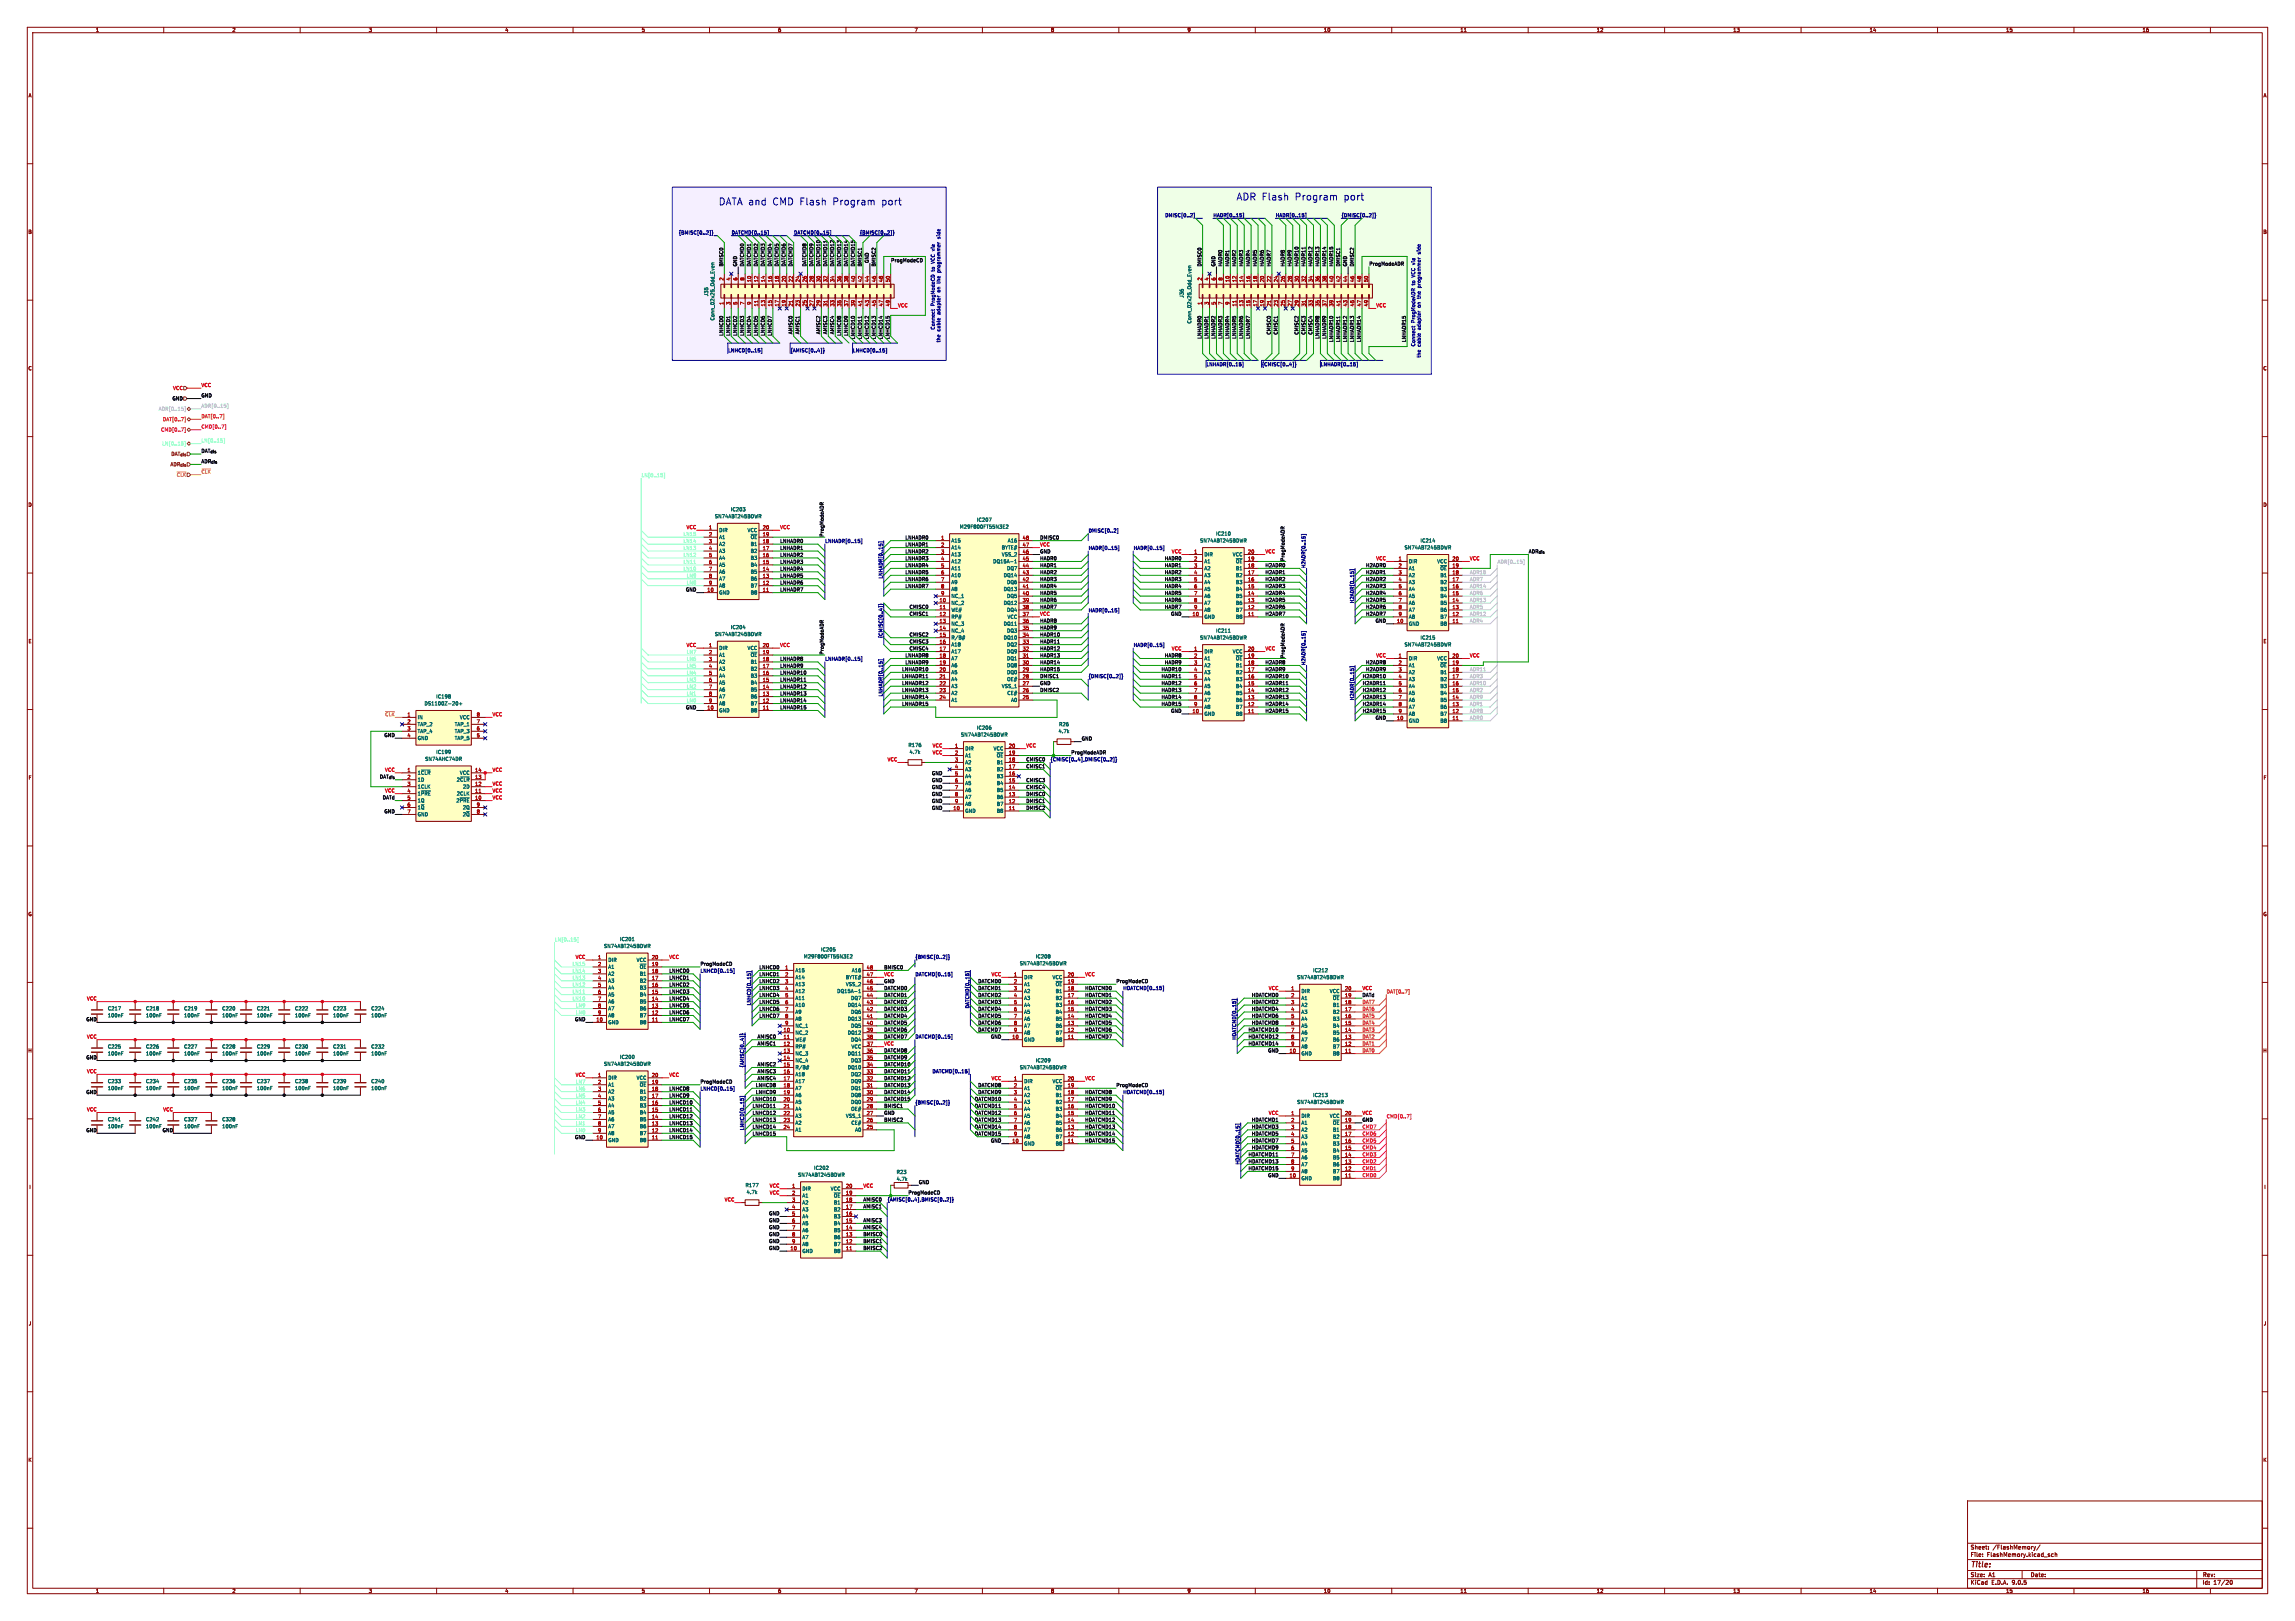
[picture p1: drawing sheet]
<svg xmlns="http://www.w3.org/2000/svg" width="841mm" height="594mm" viewBox="0 0 841 594" stroke-linecap="round" stroke-linejoin="round" font-family="sans-serif">
<defs><g id="words">
<g font-size="3.5" fill="#0000c2">
<text x="263.4" y="75.4">DATA and</text>
<text x="282.9" y="75.4">CMD Flash</text>
<text x="304.8" y="75.4">Program</text>
<text x="322.6" y="75.4">port</text>
<text x="453.1" y="73.6">ADR Flash</text>
<text x="474.3" y="73.6">Program</text>
<text x="492.2" y="73.6">port</text>
</g>
<text font-size="2.8" fill="#840000" x="722" y="574.9">Title:</text>
<g font-size="2.1" fill="#840000">
<text x="722" y="568">Sheet:</text>
<text x="730.2" y="568">/FlashMemory/</text>
<text x="722" y="570.7">File:</text>
<text x="728.1" y="570.7">FlashMemory.kicad_sch</text>
<text x="722" y="580.9">KiCad</text>
<text x="722" y="578.1">Size:</text>
<text x="728.7" y="578.1">A1</text>
<text x="729.7" y="580.9">E.D.A.</text>
<text x="737.3" y="580.9">9.0.5</text>
<text x="744" y="578.1">Date:</text>
<text x="807" y="578.3">Rev:</text>
<text x="807" y="580.9">Id:</text>
<text x="811.1" y="580.9">17/20</text>
</g>
<g font-size="1.8" fill="#840000">
<text x="35" y="11.9">1</text>
<text x="85" y="11.9">2</text>
<text x="135" y="11.9">3</text>
<text x="185" y="11.9">4</text>
<text x="235" y="11.9">5</text>
<text x="285" y="11.9">6</text>
<text x="335" y="11.9">7</text>
<text x="385" y="11.9">8</text>
<text x="435" y="11.9">9</text>
<text x="485" y="11.9">10</text>
<text x="535" y="11.9">11</text>
<text x="585" y="11.9">12</text>
<text x="635" y="11.9">13</text>
<text x="685" y="11.9">14</text>
<text x="735" y="11.9">15</text>
<text x="785" y="11.9">16</text>
<text x="10.3" y="35.9">A</text>
<text x="829.3" y="35.9">A</text>
<text x="10.3" y="85.9">B</text>
<text x="829.2" y="85.9">B</text>
<text x="10.3" y="135.9">C</text>
<text x="829.2" y="135.9">C</text>
<text x="10.3" y="185.9">D</text>
<text x="829.2" y="185.9">D</text>
<text x="10.3" y="235.9">E</text>
<text x="829.3" y="235.9">E</text>
<text x="10.3" y="285.9">F</text>
<text x="829.3" y="285.9">F</text>
<text x="10.3" y="335.9">G</text>
<text x="829.2" y="335.9">G</text>
<text x="10.2" y="385.9">H</text>
<text x="829.2" y="385.9">H</text>
<text x="10.6" y="435.9">I</text>
<text x="829.6" y="435.9">I</text>
<text x="10.4" y="485.9">J</text>
<text x="829.4" y="485.9">J</text>
<text x="10.3" y="535.9">K</text>
<text x="829.2" y="535.9">K</text>
<text x="35" y="583.9">1</text>
<text x="85" y="583.9">2</text>
<text x="135" y="583.9">3</text>
<text x="185" y="583.9">4</text>
<text x="235" y="583.9">5</text>
<text x="285" y="583.9">6</text>
<text x="335" y="583.9">7</text>
<text x="385" y="583.9">8</text>
<text x="435" y="583.9">9</text>
<text x="485" y="583.9">10</text>
<text x="535" y="583.9">11</text>
<text x="585" y="583.9">12</text>
<text x="635" y="583.9">13</text>
<text x="685" y="583.9">14</text>
<text x="735" y="583.9">15</text>
<text x="785" y="583.9">16</text>
</g>
<g font-size="1.8" fill="#000084">
<text x="426.8" y="79.7">DMISC[0..2]</text>
<text x="444.5" y="79.7">HADR[0..15]</text>
<text x="467.4" y="79.7">HADR[0..15]</text>
<text x="491.5" y="79.7">{DMISC[0..2]}</text>
<text x="248.6" y="86">{BMISC[0..2]}</text>
<text x="268" y="86">DATCMD[0..15]</text>
<text x="290.8" y="86">DATCMD[0..15]</text>
<text x="315" y="86">{BMISC[0..2]}</text>
<text x="266.7" y="129.2">LNHCD[0..15]</text>
<text x="289.6" y="129.2">{AMISC[0..4]}</text>
<text x="312.4" y="129.2">LNHCD[0..15]</text>
<text x="442" y="134.3">LNHADR[0..15]</text>
<text x="462.3" y="134.3">{CMISC[0..4]}</text>
<text x="483.9" y="134.3">LNHADR[0..15]</text>
<text x="398.8" y="195.2">DMISC[0..2]</text>
<text x="302.3" y="199">LNHADR[0..15]</text>
<text x="398.8" y="201.6">HADR[0..15]</text>
<text x="415.3" y="201.6">HADR[0..15]</text>
<text x="478.4" y="208.3" transform="rotate(-90 478.4 208.3)">H2ADR[0..15]</text>
<text x="323.5" y="212.2" transform="rotate(-90 323.5 212.2)">LNHADR[0..15]</text>
<text x="496.2" y="221.2" transform="rotate(-90 496.2 221.2)">H2ADR[0..15]</text>
<text x="398.8" y="224.4">HADR[0..15]</text>
<text x="323.5" y="234" transform="rotate(-90 323.5 234)">{CMISC[0..4]}</text>
<text x="415.3" y="237.1">HADR[0..15]</text>
<text x="302.3" y="242.2">LNHADR[0..15]</text>
<text x="478.4" y="243.8" transform="rotate(-90 478.4 243.8)">H2ADR[0..15]</text>
<text x="398.8" y="248.6">{DMISC[0..2]}</text>
<text x="323.5" y="255.4" transform="rotate(-90 323.5 255.4)">LNHADR[0..15]</text>
<text x="496.2" y="256.7" transform="rotate(-90 496.2 256.7)">H2ADR[0..15]</text>
<text x="384.8" y="279">{CMISC[0..4],DMISC[0..2]}</text>
<text x="256.5" y="354">ProgModeCD</text>
<text x="335.3" y="351.4">{BMISC[0..2]}</text>
<text x="256.5" y="356.5">LNHCD[0..15]</text>
<text x="335.3" y="357.8">DATCMD[0..15]</text>
<text x="411.5" y="362.9">HDATCMD[0..15]</text>
<text x="275.2" y="368.6" transform="rotate(-90 275.2 368.6)">LNHCD[0..15]</text>
<text x="355.3" y="369.7" transform="rotate(-90 355.3 369.7)">DATCMD[0..15]</text>
<text x="335.3" y="380.6">DATCMD[0..15]</text>
<text x="453" y="381.1" transform="rotate(-90 453 381.1)">HDATCMD[0..15]</text>
<text x="272.7" y="391.3" transform="rotate(-90 272.7 391.3)">{AMISC[0..4]}</text>
<text x="341.5" y="393.3">DATCMD[0..15]</text>
<text x="256.5" y="397.2">ProgModeCD</text>
<text x="256.5" y="399.7">LNHCD[0..15]</text>
<text x="411.5" y="401">HDATCMD[0..15]</text>
<text x="335.3" y="404.8">{BMISC[0..2]}</text>
<text x="272.7" y="414.3" transform="rotate(-90 272.7 414.3)">LNHCD[0..15]</text>
<text x="454.3" y="426.9" transform="rotate(-90 454.3 426.9)">HDATCMD[0..15]</text>
<text x="332.7" y="437.8">ProgModeCD</text>
<text x="325.1" y="440.3">{AMISC[0..4],BMISC[0..2]}</text>
</g>
<g font-size="1.8" fill="#0000c2">
<text x="344.8" y="86.6" transform="rotate(-90 344.8 86.6)">side</text>
<text x="520.8" y="92.2" transform="rotate(-90 520.8 92.2)">side</text>
<text x="342.7" y="99.3" transform="rotate(-90 342.7 99.3)">to</text>
<text x="342.7" y="96.2" transform="rotate(-90 342.7 96.2)">VCC via</text>
<text x="344.8" y="99.2" transform="rotate(-90 344.8 99.2)">programmer</text>
<text x="518.8" y="101.3" transform="rotate(-90 518.8 101.3)">VCC via</text>
<text x="344.8" y="106.8" transform="rotate(-90 344.8 106.8)">on</text>
<text x="344.8" y="103.3" transform="rotate(-90 344.8 103.3)">the</text>
<text x="518.8" y="104.3" transform="rotate(-90 518.8 104.3)">to</text>
<text x="520.8" y="104.8" transform="rotate(-90 520.8 104.8)">programmer</text>
<text x="342.7" y="112.2" transform="rotate(-90 342.7 112.2)">ProgModeCD</text>
<text x="520.8" y="112.4" transform="rotate(-90 520.8 112.4)">on</text>
<text x="520.8" y="108.9" transform="rotate(-90 520.8 108.9)">the</text>
<text x="344.8" y="115.1" transform="rotate(-90 344.8 115.1)">adapter</text>
<text x="518.8" y="118.3" transform="rotate(-90 518.8 118.3)">ProgModeADR</text>
<text x="342.7" y="121" transform="rotate(-90 342.7 121)">Connect</text>
<text x="344.8" y="125.6" transform="rotate(-90 344.8 125.6)">the</text>
<text x="344.8" y="121.5" transform="rotate(-90 344.8 121.5)">cable</text>
<text x="520.8" y="120.7" transform="rotate(-90 520.8 120.7)">adapter</text>
<text x="518.8" y="127.1" transform="rotate(-90 518.8 127.1)">Connect</text>
<text x="520.8" y="131.2" transform="rotate(-90 520.8 131.2)">the</text>
<text x="520.8" y="127" transform="rotate(-90 520.8 127)">cable</text>
</g>
<g font-size="1.8" fill="#0f0f0f">
<text x="265.1" y="97.8" transform="rotate(-90 265.1 97.8)">BMISC0</text>
<text x="272.7" y="97.8" transform="rotate(-90 272.7 97.8)">DATCMD0</text>
<text x="275.2" y="97.8" transform="rotate(-90 275.2 97.8)">DATCMD1</text>
<text x="277.8" y="97.8" transform="rotate(-90 277.8 97.8)">DATCMD2</text>
<text x="280.3" y="97.8" transform="rotate(-90 280.3 97.8)">DATCMD3</text>
<text x="282.9" y="97.8" transform="rotate(-90 282.9 97.8)">DATCMD4</text>
<text x="285.4" y="97.8" transform="rotate(-90 285.4 97.8)">DATCMD5</text>
<text x="287.9" y="97.8" transform="rotate(-90 287.9 97.8)">DATCMD6</text>
<text x="290.5" y="97.8" transform="rotate(-90 290.5 97.8)">DATCMD7</text>
<text x="295.6" y="97.8" transform="rotate(-90 295.6 97.8)">DATCMD8</text>
<text x="298.1" y="97.8" transform="rotate(-90 298.1 97.8)">DATCMD9</text>
<text x="300.6" y="97.8" transform="rotate(-90 300.6 97.8)">DATCMD10</text>
<text x="303.2" y="97.8" transform="rotate(-90 303.2 97.8)">DATCMD11</text>
<text x="305.7" y="97.8" transform="rotate(-90 305.7 97.8)">DATCMD12</text>
<text x="308.3" y="97.8" transform="rotate(-90 308.3 97.8)">DATCMD13</text>
<text x="310.8" y="97.8" transform="rotate(-90 310.8 97.8)">DATCMD14</text>
<text x="313.3" y="97.8" transform="rotate(-90 313.3 97.8)">DATCMD15</text>
<text x="315.9" y="97.8" transform="rotate(-90 315.9 97.8)">BMISC1</text>
<text x="321" y="97.8" transform="rotate(-90 321 97.8)">BMISC2</text>
<text x="326.4" y="96.2">ProgModeCD</text>
<text x="440.3" y="97.8" transform="rotate(-90 440.3 97.8)">DMISC0</text>
<text x="448" y="97.8" transform="rotate(-90 448 97.8)">HADR0</text>
<text x="450.5" y="97.8" transform="rotate(-90 450.5 97.8)">HADR1</text>
<text x="453" y="97.8" transform="rotate(-90 453 97.8)">HADR2</text>
<text x="455.6" y="97.8" transform="rotate(-90 455.6 97.8)">HADR3</text>
<text x="458.1" y="97.8" transform="rotate(-90 458.1 97.8)">HADR4</text>
<text x="460.7" y="97.8" transform="rotate(-90 460.7 97.8)">HADR5</text>
<text x="463.2" y="97.8" transform="rotate(-90 463.2 97.8)">HADR6</text>
<text x="465.7" y="97.8" transform="rotate(-90 465.7 97.8)">HADR7</text>
<text x="470.8" y="97.8" transform="rotate(-90 470.8 97.8)">HADR8</text>
<text x="473.4" y="97.8" transform="rotate(-90 473.4 97.8)">HADR9</text>
<text x="475.9" y="97.8" transform="rotate(-90 475.9 97.8)">HADR10</text>
<text x="478.4" y="97.8" transform="rotate(-90 478.4 97.8)">HADR11</text>
<text x="481" y="97.8" transform="rotate(-90 481 97.8)">HADR12</text>
<text x="483.5" y="97.8" transform="rotate(-90 483.5 97.8)">HADR13</text>
<text x="486.1" y="97.8" transform="rotate(-90 486.1 97.8)">HADR14</text>
<text x="488.6" y="97.8" transform="rotate(-90 488.6 97.8)">HADR15</text>
<text x="491.1" y="97.8" transform="rotate(-90 491.1 97.8)">DMISC1</text>
<text x="496.2" y="97.8" transform="rotate(-90 496.2 97.8)">DMISC2</text>
<text x="501.6" y="97.4">ProgModeADR</text>
<text x="265.1" y="123.2" transform="rotate(-90 265.1 123.2)">LNHCD0</text>
<text x="267.6" y="123.2" transform="rotate(-90 267.6 123.2)">LNHCD1</text>
<text x="270.2" y="123.2" transform="rotate(-90 270.2 123.2)">LNHCD2</text>
<text x="272.7" y="123.2" transform="rotate(-90 272.7 123.2)">LNHCD3</text>
<text x="275.2" y="123.2" transform="rotate(-90 275.2 123.2)">LNHCD4</text>
<text x="277.8" y="123.2" transform="rotate(-90 277.8 123.2)">LNHCD5</text>
<text x="280.3" y="123.2" transform="rotate(-90 280.3 123.2)">LNHCD6</text>
<text x="282.9" y="123.2" transform="rotate(-90 282.9 123.2)">LNHCD7</text>
<text x="290.5" y="122.6" transform="rotate(-90 290.5 122.6)">AMISC0</text>
<text x="293" y="122.6" transform="rotate(-90 293 122.6)">AMISC1</text>
<text x="300.6" y="122.6" transform="rotate(-90 300.6 122.6)">AMISC2</text>
<text x="303.2" y="122.6" transform="rotate(-90 303.2 122.6)">AMISC3</text>
<text x="305.7" y="122.6" transform="rotate(-90 305.7 122.6)">AMISC4</text>
<text x="308.3" y="123.2" transform="rotate(-90 308.3 123.2)">LNHCD8</text>
<text x="310.8" y="123.2" transform="rotate(-90 310.8 123.2)">LNHCD9</text>
<text x="313.3" y="124.4" transform="rotate(-90 313.3 124.4)">LNHCD10</text>
<text x="315.9" y="124.4" transform="rotate(-90 315.9 124.4)">LNHCD11</text>
<text x="318.4" y="124.4" transform="rotate(-90 318.4 124.4)">LNHCD12</text>
<text x="321" y="124.4" transform="rotate(-90 321 124.4)">LNHCD13</text>
<text x="323.5" y="124.4" transform="rotate(-90 323.5 124.4)">LNHCD14</text>
<text x="326" y="124.4" transform="rotate(-90 326 124.4)">LNHCD15</text>
<text x="440.3" y="124.3" transform="rotate(-90 440.3 124.3)">LNHADR0</text>
<text x="442.9" y="124.3" transform="rotate(-90 442.9 124.3)">LNHADR1</text>
<text x="445.4" y="124.3" transform="rotate(-90 445.4 124.3)">LNHADR2</text>
<text x="448" y="124.3" transform="rotate(-90 448 124.3)">LNHADR3</text>
<text x="450.5" y="124.3" transform="rotate(-90 450.5 124.3)">LNHADR4</text>
<text x="453" y="124.3" transform="rotate(-90 453 124.3)">LNHADR5</text>
<text x="455.6" y="124.3" transform="rotate(-90 455.6 124.3)">LNHADR6</text>
<text x="458.1" y="124.3" transform="rotate(-90 458.1 124.3)">LNHADR7</text>
<text x="465.7" y="122.8" transform="rotate(-90 465.7 122.8)">CMISC0</text>
<text x="468.3" y="122.8" transform="rotate(-90 468.3 122.8)">CMISC1</text>
<text x="475.9" y="122.8" transform="rotate(-90 475.9 122.8)">CMISC2</text>
<text x="478.4" y="122.8" transform="rotate(-90 478.4 122.8)">CMISC3</text>
<text x="481" y="122.8" transform="rotate(-90 481 122.8)">CMISC4</text>
<text x="483.5" y="124.3" transform="rotate(-90 483.5 124.3)">LNHADR8</text>
<text x="486.1" y="124.3" transform="rotate(-90 486.1 124.3)">LNHADR9</text>
<text x="488.6" y="125.5" transform="rotate(-90 488.6 125.5)">LNHADR10</text>
<text x="491.1" y="125.5" transform="rotate(-90 491.1 125.5)">LNHADR11</text>
<text x="493.7" y="125.5" transform="rotate(-90 493.7 125.5)">LNHADR12</text>
<text x="496.2" y="125.5" transform="rotate(-90 496.2 125.5)">LNHADR13</text>
<text x="498.8" y="125.5" transform="rotate(-90 498.8 125.5)">LNHADR14</text>
<text x="515.3" y="125.5" transform="rotate(-90 515.3 125.5)">LNHADR15</text>
<text x="73.7" y="166">DAT_{dis}</text>
<text x="73.7" y="169.8">ADR_{dis}</text>
<text x="301.9" y="196.8" transform="rotate(-90 301.9 196.8)">ProgModeADR</text>
<text x="331.6" y="197.8">LNHADR0</text>
<text x="381" y="197.8">DMISC0</text>
<text x="285.8" y="201.6">LNHADR1</text>
<text x="285.8" y="199">LNHADR0</text>
<text x="331.6" y="200.3">LNHADR1</text>
<text x="331.6" y="202.9">LNHADR2</text>
<text x="560.1" y="202.9">ADR_{dis}</text>
<text x="285.8" y="206.7">LNHADR3</text>
<text x="285.8" y="204.1">LNHADR2</text>
<text x="285.8" y="209.2">LNHADR4</text>
<text x="331.6" y="205.4">LNHADR3</text>
<text x="331.6" y="207.9">LNHADR4</text>
<text x="381" y="205.4">HADR0</text>
<text x="381" y="207.9">HADR1</text>
<text x="426.7" y="205.4">HADR0</text>
<text x="426.7" y="207.9">HADR1</text>
<text x="463.5" y="207.9">H2ADR0</text>
<text x="470.8" y="205.7" transform="rotate(-90 470.8 205.7)">ProgModeADR</text>
<text x="500.4" y="207.9">H2ADR0</text>
<text x="285.8" y="211.7">LNHADR5</text>
<text x="285.8" y="214.3">LNHADR6</text>
<text x="331.6" y="215.6">LNHADR7</text>
<text x="331.6" y="210.5">LNHADR5</text>
<text x="331.6" y="213">LNHADR6</text>
<text x="381" y="210.5">HADR2</text>
<text x="381" y="213">HADR3</text>
<text x="381" y="215.6">HADR4</text>
<text x="426.7" y="215.6">HADR4</text>
<text x="426.7" y="213">HADR3</text>
<text x="426.7" y="210.5">HADR2</text>
<text x="463.5" y="210.5">H2ADR1</text>
<text x="463.5" y="215.6">H2ADR3</text>
<text x="463.5" y="213">H2ADR2</text>
<text x="500.4" y="210.5">H2ADR1</text>
<text x="500.4" y="213">H2ADR2</text>
<text x="500.4" y="215.6">H2ADR3</text>
<text x="285.8" y="216.8">LNHADR7</text>
<text x="381" y="218.1">HADR5</text>
<text x="381" y="220.6">HADR6</text>
<text x="426.7" y="220.6">HADR6</text>
<text x="426.7" y="218.1">HADR5</text>
<text x="463.5" y="218.1">H2ADR4</text>
<text x="463.5" y="220.6">H2ADR5</text>
<text x="500.4" y="220.6">H2ADR5</text>
<text x="500.4" y="218.1">H2ADR4</text>
<text x="333.1" y="225.7">CMISC1</text>
<text x="333.1" y="223.2">CMISC0</text>
<text x="381" y="223.2">HADR7</text>
<text x="426.7" y="223.2">HADR7</text>
<text x="463.5" y="225.7">H2ADR7</text>
<text x="463.5" y="223.2">H2ADR6</text>
<text x="500.4" y="225.7">H2ADR7</text>
<text x="500.4" y="223.2">H2ADR6</text>
<text x="333.1" y="233.3">CMISC2</text>
<text x="381" y="228.3">HADR8</text>
<text x="381" y="233.3">HADR10</text>
<text x="381" y="230.8">HADR9</text>
<text x="333.1" y="235.9">CMISC3</text>
<text x="333.1" y="238.4">CMISC4</text>
<text x="381" y="238.4">HADR12</text>
<text x="381" y="235.9">HADR11</text>
<text x="285.8" y="242.2">LNHADR8</text>
<text x="285.8" y="244.8">LNHADR9</text>
<text x="301.9" y="240" transform="rotate(-90 301.9 240)">ProgModeADR</text>
<text x="331.6" y="243.5">LNHADR9</text>
<text x="331.6" y="241">LNHADR8</text>
<text x="381" y="241">HADR13</text>
<text x="381" y="243.5">HADR14</text>
<text x="426.7" y="241">HADR8</text>
<text x="426.7" y="243.5">HADR9</text>
<text x="463.5" y="243.5">H2ADR8</text>
<text x="470.8" y="241.3" transform="rotate(-90 470.8 241.3)">ProgModeADR</text>
<text x="500.4" y="243.5">H2ADR8</text>
<text x="285.8" y="247.3">LNHADR10</text>
<text x="285.8" y="249.8">LNHADR11</text>
<text x="330.4" y="248.6">LNHADR11</text>
<text x="330.4" y="246">LNHADR10</text>
<text x="330.4" y="251.1">LNHADR12</text>
<text x="381" y="246">HADR15</text>
<text x="381" y="248.6">DMISC1</text>
<text x="425.5" y="248.6">HADR11</text>
<text x="425.5" y="251.1">HADR12</text>
<text x="425.5" y="246">HADR10</text>
<text x="463.5" y="246">H2ADR9</text>
<text x="463.5" y="248.6">H2ADR10</text>
<text x="463.5" y="251.1">H2ADR11</text>
<text x="499.2" y="251.1">H2ADR11</text>
<text x="499.2" y="248.6">H2ADR10</text>
<text x="500.4" y="246">H2ADR9</text>
<text x="285.8" y="252.4">LNHADR12</text>
<text x="285.8" y="257.5">LNHADR14</text>
<text x="285.8" y="254.9">LNHADR13</text>
<text x="330.4" y="256.2">LNHADR14</text>
<text x="330.4" y="253.7">LNHADR13</text>
<text x="381" y="253.7">DMISC2</text>
<text x="425.5" y="253.7">HADR13</text>
<text x="425.5" y="256.2">HADR14</text>
<text x="463.5" y="253.7">H2ADR12</text>
<text x="463.5" y="256.2">H2ADR13</text>
<text x="499.2" y="256.2">H2ADR13</text>
<text x="499.2" y="253.7">H2ADR12</text>
<text x="285.8" y="260">LNHADR15</text>
<text x="330.4" y="258.7">LNHADR15</text>
<text x="425.5" y="258.7">HADR15</text>
<text x="463.5" y="261.3">H2ADR15</text>
<text x="463.5" y="258.7">H2ADR14</text>
<text x="499.2" y="261.3">H2ADR15</text>
<text x="499.2" y="258.7">H2ADR14</text>
<text x="375.9" y="281.6">CMISC1</text>
<text x="375.9" y="279">CMISC0</text>
<text x="392.4" y="276.5">ProgModeADR</text>
<text x="375.9" y="286.7">CMISC3</text>
<text x="140.1" y="293">DATd</text>
<text x="375.9" y="289.2">CMISC4</text>
<text x="375.9" y="291.7">DMISC0</text>
<text x="375.9" y="294.3">DMISC1</text>
<text x="375.9" y="296.8">DMISC2</text>
<text x="245.1" y="359.1">LNHCD1</text>
<text x="245.1" y="356.5">LNHCD0</text>
<text x="278.1" y="355.2">LNHCD0</text>
<text x="278.1" y="357.8">LNHCD1</text>
<text x="323.8" y="355.2">BMISC0</text>
<text x="245.1" y="361.6">LNHCD2</text>
<text x="245.1" y="364.1">LNHCD3</text>
<text x="278.1" y="365.4">LNHCD4</text>
<text x="278.1" y="362.9">LNHCD3</text>
<text x="278.1" y="360.3">LNHCD2</text>
<text x="323.8" y="362.9">DATCMD0</text>
<text x="323.8" y="365.4">DATCMD1</text>
<text x="358.3" y="360.3">DATCMD0</text>
<text x="358.3" y="365.4">DATCMD2</text>
<text x="358.3" y="362.9">DATCMD1</text>
<text x="397.5" y="362.9">HDATCMD0</text>
<text x="397.5" y="365.4">HDATCMD1</text>
<text x="408.9" y="360.3">ProgModeCD</text>
<text x="458.6" y="365.4">HDATCMD0</text>
<text x="499.1" y="365.4">DATd</text>
<text x="245.1" y="371.8">LNHCD6</text>
<text x="245.1" y="366.7">LNHCD4</text>
<text x="245.1" y="369.2">LNHCD5</text>
<text x="278.1" y="367.9">LNHCD5</text>
<text x="278.1" y="370.5">LNHCD6</text>
<text x="323.8" y="367.9">DATCMD2</text>
<text x="323.8" y="370.5">DATCMD3</text>
<text x="358.3" y="367.9">DATCMD3</text>
<text x="358.3" y="370.5">DATCMD4</text>
<text x="397.5" y="367.9">HDATCMD2</text>
<text x="397.5" y="370.5">HDATCMD3</text>
<text x="458.6" y="367.9">HDATCMD2</text>
<text x="458.6" y="370.5">HDATCMD4</text>
<text x="245.1" y="374.3">LNHCD7</text>
<text x="278.1" y="373">LNHCD7</text>
<text x="323.8" y="375.6">DATCMD5</text>
<text x="323.8" y="373">DATCMD4</text>
<text x="358.3" y="375.6">DATCMD6</text>
<text x="358.3" y="373">DATCMD5</text>
<text x="397.5" y="373">HDATCMD4</text>
<text x="397.5" y="375.6">HDATCMD5</text>
<text x="458.6" y="375.6">HDATCMD8</text>
<text x="458.6" y="373">HDATCMD6</text>
<text x="277.4" y="383.2">AMISC1</text>
<text x="277.4" y="380.6">AMISC0</text>
<text x="323.8" y="380.6">DATCMD7</text>
<text x="323.8" y="378.1">DATCMD6</text>
<text x="358.3" y="378.1">DATCMD7</text>
<text x="397.5" y="380.6">HDATCMD7</text>
<text x="397.5" y="378.1">HDATCMD6</text>
<text x="457.4" y="383.2">HDATCMD14</text>
<text x="457.4" y="378.1">HDATCMD10</text>
<text x="457.4" y="380.6">HDATCMD12</text>
<text x="323.8" y="385.7">DATCMD8</text>
<text x="323.8" y="388.3">DATCMD9</text>
<text x="277.4" y="393.3">AMISC3</text>
<text x="277.4" y="395.9">AMISC4</text>
<text x="277.4" y="390.8">AMISC2</text>
<text x="323.8" y="395.9">DATCMD12</text>
<text x="323.8" y="390.8">DATCMD10</text>
<text x="323.8" y="393.3">DATCMD11</text>
<text x="245.1" y="399.7">LNHCD8</text>
<text x="276.8" y="398.4">LNHCD8</text>
<text x="276.8" y="401">LNHCD9</text>
<text x="323.8" y="398.4">DATCMD13</text>
<text x="323.8" y="401">DATCMD14</text>
<text x="358.3" y="401">DATCMD9</text>
<text x="358.3" y="398.4">DATCMD8</text>
<text x="397.5" y="401">HDATCMD8</text>
<text x="408.9" y="398.4">ProgModeCD</text>
<text x="245.1" y="404.8">LNHCD10</text>
<text x="245.1" y="402.2">LNHCD9</text>
<text x="245.1" y="407.3">LNHCD11</text>
<text x="275.6" y="406">LNHCD11</text>
<text x="275.6" y="403.5">LNHCD10</text>
<text x="323.8" y="406">BMISC1</text>
<text x="323.8" y="403.5">DATCMD15</text>
<text x="357.1" y="406">DATCMD11</text>
<text x="357.1" y="403.5">DATCMD10</text>
<text x="397.5" y="406">HDATCMD10</text>
<text x="397.5" y="403.5">HDATCMD9</text>
<text x="245.1" y="412.4">LNHCD13</text>
<text x="245.1" y="409.9">LNHCD12</text>
<text x="275.6" y="408.6">LNHCD12</text>
<text x="275.6" y="413.7">LNHCD14</text>
<text x="275.6" y="411.1">LNHCD13</text>
<text x="323.8" y="411.1">BMISC2</text>
<text x="357.1" y="413.7">DATCMD14</text>
<text x="357.1" y="408.6">DATCMD12</text>
<text x="357.1" y="411.1">DATCMD13</text>
<text x="397.5" y="413.7">HDATCMD13</text>
<text x="397.5" y="411.1">HDATCMD12</text>
<text x="397.5" y="408.6">HDATCMD11</text>
<text x="458.6" y="411.1">HDATCMD1</text>
<text x="458.6" y="413.7">HDATCMD3</text>
<text x="245.1" y="417.5">LNHCD15</text>
<text x="245.1" y="414.9">LNHCD14</text>
<text x="275.6" y="416.2">LNHCD15</text>
<text x="357.1" y="416.2">DATCMD15</text>
<text x="397.5" y="418.7">HDATCMD15</text>
<text x="397.5" y="416.2">HDATCMD14</text>
<text x="458.6" y="416.2">HDATCMD5</text>
<text x="458.6" y="418.7">HDATCMD7</text>
<text x="457.4" y="423.8">HDATCMD11</text>
<text x="458.6" y="421.3">HDATCMD9</text>
<text x="457.4" y="426.4">HDATCMD13</text>
<text x="457.4" y="428.9">HDATCMD15</text>
<text x="316.2" y="440.3">AMISC0</text>
<text x="316.2" y="442.9">AMISC1</text>
<text x="316.2" y="448">AMISC3</text>
<text x="316.2" y="455.6">BMISC1</text>
<text x="316.2" y="450.5">AMISC4</text>
<text x="316.2" y="453">BMISC0</text>
<text x="316.2" y="458.1">BMISC2</text>
</g>
<g font-size="1.8">
<text x="270.2" y="97.8" transform="rotate(-90 270.2 97.8)">GND</text>
<text x="318.4" y="96.5" transform="rotate(-90 318.4 96.5)">GND</text>
<text x="445.4" y="97.8" transform="rotate(-90 445.4 97.8)">GND</text>
<text x="493.7" y="97.8" transform="rotate(-90 493.7 97.8)">GND</text>
<text x="63" y="146.9">GND</text>
<text x="73.7" y="145.7">GND</text>
<text x="381" y="202.9">GND</text>
<text x="251.2" y="216.8">GND</text>
<text x="429" y="225.7">GND</text>
<text x="503.9" y="228.3">GND</text>
<text x="381" y="251.1">GND</text>
<text x="251.2" y="260">GND</text>
<text x="429" y="261.3">GND</text>
<text x="503.9" y="263.8">GND</text>
<text x="140.7" y="270.2">GND</text>
<text x="396.2" y="271.4">GND</text>
<text x="341.4" y="284.1">GND</text>
<text x="341.4" y="286.7">GND</text>
<text x="341.4" y="289.2">GND</text>
<text x="341.4" y="291.7">GND</text>
<text x="140.7" y="298.1">GND</text>
<text x="341.4" y="294.3">GND</text>
<text x="341.4" y="296.8">GND</text>
<text x="323.8" y="360.3">GND</text>
<text x="31.5" y="374.3">GND</text>
<text x="210.6" y="374.3">GND</text>
<text x="363" y="380.6">GND</text>
<text x="31.5" y="388.3">GND</text>
<text x="464.6" y="385.7">GND</text>
<text x="31.5" y="401">GND</text>
<text x="323.8" y="408.6">GND</text>
<text x="499.1" y="411.1">GND</text>
<text x="31.5" y="414.9">GND</text>
<text x="59.4" y="414.9">GND</text>
<text x="210.6" y="417.5">GND</text>
<text x="363" y="418.7">GND</text>
<text x="464.6" y="431.5">GND</text>
<text x="336.5" y="434">GND</text>
<text x="281.7" y="445.4">GND</text>
<text x="281.7" y="448">GND</text>
<text x="281.7" y="455.6">GND</text>
<text x="281.7" y="453">GND</text>
<text x="281.7" y="450.5">GND</text>
<text x="281.7" y="458.1">GND</text>
</g>
<g font-size="1.8" fill="#a90000">
<text x="265.2" y="102.9" transform="rotate(-90 265.2 102.9)">2</text>
<text x="267.7" y="102.9" transform="rotate(-90 267.7 102.9)">4</text>
<text x="270.3" y="102.9" transform="rotate(-90 270.3 102.9)">6</text>
<text x="272.8" y="102.9" transform="rotate(-90 272.8 102.9)">8</text>
<text x="275.3" y="103.5" transform="rotate(-90 275.3 103.5)">10</text>
<text x="277.9" y="103.5" transform="rotate(-90 277.9 103.5)">12</text>
<text x="280.4" y="103.5" transform="rotate(-90 280.4 103.5)">14</text>
<text x="283" y="103.5" transform="rotate(-90 283 103.5)">16</text>
<text x="285.5" y="103.5" transform="rotate(-90 285.5 103.5)">18</text>
<text x="288" y="103.5" transform="rotate(-90 288 103.5)">20</text>
<text x="290.6" y="103.5" transform="rotate(-90 290.6 103.5)">22</text>
<text x="293.1" y="103.5" transform="rotate(-90 293.1 103.5)">24</text>
<text x="295.7" y="103.5" transform="rotate(-90 295.7 103.5)">26</text>
<text x="298.2" y="103.5" transform="rotate(-90 298.2 103.5)">28</text>
<text x="300.7" y="103.5" transform="rotate(-90 300.7 103.5)">30</text>
<text x="303.3" y="103.5" transform="rotate(-90 303.3 103.5)">32</text>
<text x="305.8" y="103.5" transform="rotate(-90 305.8 103.5)">34</text>
<text x="308.4" y="103.5" transform="rotate(-90 308.4 103.5)">36</text>
<text x="310.9" y="103.5" transform="rotate(-90 310.9 103.5)">38</text>
<text x="313.4" y="103.5" transform="rotate(-90 313.4 103.5)">40</text>
<text x="316" y="103.5" transform="rotate(-90 316 103.5)">42</text>
<text x="318.5" y="103.5" transform="rotate(-90 318.5 103.5)">44</text>
<text x="321.1" y="103.5" transform="rotate(-90 321.1 103.5)">46</text>
<text x="323.6" y="103.5" transform="rotate(-90 323.6 103.5)">48</text>
<text x="326.1" y="103.5" transform="rotate(-90 326.1 103.5)">50</text>
<text x="440.4" y="102.9" transform="rotate(-90 440.4 102.9)">2</text>
<text x="443" y="102.9" transform="rotate(-90 443 102.9)">4</text>
<text x="445.5" y="102.9" transform="rotate(-90 445.5 102.9)">6</text>
<text x="448.1" y="102.9" transform="rotate(-90 448.1 102.9)">8</text>
<text x="450.6" y="103.5" transform="rotate(-90 450.6 103.5)">10</text>
<text x="453.1" y="103.5" transform="rotate(-90 453.1 103.5)">12</text>
<text x="455.7" y="103.5" transform="rotate(-90 455.7 103.5)">14</text>
<text x="458.2" y="103.5" transform="rotate(-90 458.2 103.5)">16</text>
<text x="460.8" y="103.5" transform="rotate(-90 460.8 103.5)">18</text>
<text x="463.3" y="103.5" transform="rotate(-90 463.3 103.5)">20</text>
<text x="465.8" y="103.5" transform="rotate(-90 465.8 103.5)">22</text>
<text x="468.4" y="103.5" transform="rotate(-90 468.4 103.5)">24</text>
<text x="470.9" y="103.5" transform="rotate(-90 470.9 103.5)">26</text>
<text x="473.5" y="103.5" transform="rotate(-90 473.5 103.5)">28</text>
<text x="476" y="103.5" transform="rotate(-90 476 103.5)">30</text>
<text x="478.5" y="103.5" transform="rotate(-90 478.5 103.5)">32</text>
<text x="481.1" y="103.5" transform="rotate(-90 481.1 103.5)">34</text>
<text x="483.6" y="103.5" transform="rotate(-90 483.6 103.5)">36</text>
<text x="486.2" y="103.5" transform="rotate(-90 486.2 103.5)">38</text>
<text x="488.7" y="103.5" transform="rotate(-90 488.7 103.5)">40</text>
<text x="491.2" y="103.5" transform="rotate(-90 491.2 103.5)">42</text>
<text x="493.8" y="103.5" transform="rotate(-90 493.8 103.5)">44</text>
<text x="496.3" y="103.5" transform="rotate(-90 496.3 103.5)">46</text>
<text x="498.9" y="103.5" transform="rotate(-90 498.9 103.5)">48</text>
<text x="501.4" y="103.5" transform="rotate(-90 501.4 103.5)">50</text>
<text x="265.2" y="111.8" transform="rotate(-90 265.2 111.8)">1</text>
<text x="267.7" y="111.8" transform="rotate(-90 267.7 111.8)">3</text>
<text x="270.3" y="111.8" transform="rotate(-90 270.3 111.8)">5</text>
<text x="272.8" y="111.8" transform="rotate(-90 272.8 111.8)">7</text>
<text x="275.3" y="111.8" transform="rotate(-90 275.3 111.8)">9</text>
<text x="277.9" y="112.4" transform="rotate(-90 277.9 112.4)">11</text>
<text x="280.4" y="112.4" transform="rotate(-90 280.4 112.4)">13</text>
<text x="283" y="112.4" transform="rotate(-90 283 112.4)">15</text>
<text x="285.5" y="112.4" transform="rotate(-90 285.5 112.4)">17</text>
<text x="288" y="112.4" transform="rotate(-90 288 112.4)">19</text>
<text x="290.6" y="112.4" transform="rotate(-90 290.6 112.4)">21</text>
<text x="293.1" y="112.4" transform="rotate(-90 293.1 112.4)">23</text>
<text x="295.7" y="112.4" transform="rotate(-90 295.7 112.4)">25</text>
<text x="298.2" y="112.4" transform="rotate(-90 298.2 112.4)">27</text>
<text x="300.7" y="112.4" transform="rotate(-90 300.7 112.4)">29</text>
<text x="303.3" y="112.4" transform="rotate(-90 303.3 112.4)">31</text>
<text x="305.8" y="112.4" transform="rotate(-90 305.8 112.4)">33</text>
<text x="308.4" y="112.4" transform="rotate(-90 308.4 112.4)">35</text>
<text x="310.9" y="112.4" transform="rotate(-90 310.9 112.4)">37</text>
<text x="313.4" y="112.4" transform="rotate(-90 313.4 112.4)">39</text>
<text x="316" y="112.4" transform="rotate(-90 316 112.4)">41</text>
<text x="318.5" y="112.4" transform="rotate(-90 318.5 112.4)">43</text>
<text x="321.1" y="112.4" transform="rotate(-90 321.1 112.4)">45</text>
<text x="323.6" y="112.4" transform="rotate(-90 323.6 112.4)">47</text>
<text x="326.1" y="112.4" transform="rotate(-90 326.1 112.4)">49</text>
<text x="440.4" y="111.8" transform="rotate(-90 440.4 111.8)">1</text>
<text x="443" y="111.8" transform="rotate(-90 443 111.8)">3</text>
<text x="445.5" y="111.8" transform="rotate(-90 445.5 111.8)">5</text>
<text x="448.1" y="111.8" transform="rotate(-90 448.1 111.8)">7</text>
<text x="450.6" y="111.8" transform="rotate(-90 450.6 111.8)">9</text>
<text x="453.1" y="112.4" transform="rotate(-90 453.1 112.4)">11</text>
<text x="455.7" y="112.4" transform="rotate(-90 455.7 112.4)">13</text>
<text x="458.2" y="112.4" transform="rotate(-90 458.2 112.4)">15</text>
<text x="460.8" y="112.4" transform="rotate(-90 460.8 112.4)">17</text>
<text x="463.3" y="112.4" transform="rotate(-90 463.3 112.4)">19</text>
<text x="465.8" y="112.4" transform="rotate(-90 465.8 112.4)">21</text>
<text x="468.4" y="112.4" transform="rotate(-90 468.4 112.4)">23</text>
<text x="470.9" y="112.4" transform="rotate(-90 470.9 112.4)">25</text>
<text x="473.5" y="112.4" transform="rotate(-90 473.5 112.4)">27</text>
<text x="476" y="112.4" transform="rotate(-90 476 112.4)">29</text>
<text x="478.5" y="112.4" transform="rotate(-90 478.5 112.4)">31</text>
<text x="481.1" y="112.4" transform="rotate(-90 481.1 112.4)">33</text>
<text x="483.6" y="112.4" transform="rotate(-90 483.6 112.4)">35</text>
<text x="486.2" y="112.4" transform="rotate(-90 486.2 112.4)">37</text>
<text x="488.7" y="112.4" transform="rotate(-90 488.7 112.4)">39</text>
<text x="491.2" y="112.4" transform="rotate(-90 491.2 112.4)">41</text>
<text x="493.8" y="112.4" transform="rotate(-90 493.8 112.4)">43</text>
<text x="496.3" y="112.4" transform="rotate(-90 496.3 112.4)">45</text>
<text x="498.9" y="112.4" transform="rotate(-90 498.9 112.4)">47</text>
<text x="501.4" y="112.4" transform="rotate(-90 501.4 112.4)">49</text>
<text x="259.6" y="194.1">1</text>
<text x="259.6" y="196.6">2</text>
<text x="279.4" y="194.1">20</text>
<text x="279.4" y="196.6">19</text>
<text x="344.7" y="197.9">1</text>
<text x="374.6" y="197.9">48</text>
<text x="259.6" y="199.1">3</text>
<text x="259.6" y="201.7">4</text>
<text x="279.4" y="199.1">18</text>
<text x="279.4" y="201.7">17</text>
<text x="344.7" y="200.4">2</text>
<text x="344.7" y="202.9">3</text>
<text x="374.6" y="200.4">47</text>
<text x="374.6" y="202.9">46</text>
<text x="437.4" y="202.9">1</text>
<text x="457.2" y="202.9">20</text>
<text x="259.6" y="204.2">5</text>
<text x="259.6" y="206.8">6</text>
<text x="259.6" y="209.3">7</text>
<text x="279.4" y="204.2">16</text>
<text x="279.4" y="206.8">15</text>
<text x="279.4" y="209.3">14</text>
<text x="344.7" y="205.5">4</text>
<text x="344.7" y="208">5</text>
<text x="374.6" y="205.5">45</text>
<text x="374.6" y="208">44</text>
<text x="437.4" y="205.5">2</text>
<text x="437.4" y="208">3</text>
<text x="457.2" y="205.5">19</text>
<text x="457.2" y="208">18</text>
<text x="512.4" y="205.5">1</text>
<text x="512.4" y="208">2</text>
<text x="532.1" y="205.5">20</text>
<text x="532.1" y="208">19</text>
<text x="259.6" y="211.8">8</text>
<text x="259.6" y="214.4">9</text>
<text x="279.4" y="211.8">13</text>
<text x="279.4" y="214.4">12</text>
<text x="344.7" y="210.6">6</text>
<text x="344.7" y="213.1">7</text>
<text x="344.7" y="215.6">8</text>
<text x="374.6" y="210.6">43</text>
<text x="374.6" y="213.1">42</text>
<text x="374.6" y="215.6">41</text>
<text x="437.4" y="210.6">4</text>
<text x="437.4" y="213.1">5</text>
<text x="437.4" y="215.6">6</text>
<text x="457.2" y="210.6">17</text>
<text x="457.2" y="213.1">16</text>
<text x="457.2" y="215.6">15</text>
<text x="512.4" y="210.6">3</text>
<text x="512.4" y="213.1">4</text>
<text x="512.4" y="215.6">5</text>
<text x="532.1" y="210.6">18</text>
<text x="532.1" y="213.1">17</text>
<text x="532.1" y="215.6">16</text>
<text x="259" y="216.9">10</text>
<text x="279.4" y="216.9">11</text>
<text x="344.1" y="220.7">10</text>
<text x="344.7" y="218.2">9</text>
<text x="374.6" y="218.2">40</text>
<text x="374.6" y="220.7">39</text>
<text x="437.4" y="218.2">7</text>
<text x="437.4" y="220.7">8</text>
<text x="457.2" y="218.2">14</text>
<text x="457.2" y="220.7">13</text>
<text x="512.4" y="218.2">6</text>
<text x="512.4" y="220.7">7</text>
<text x="532.1" y="218.2">15</text>
<text x="532.1" y="220.7">14</text>
<text x="344.1" y="223.3">11</text>
<text x="344.1" y="225.8">12</text>
<text x="374.6" y="223.3">38</text>
<text x="374.6" y="225.8">37</text>
<text x="436.8" y="225.8">10</text>
<text x="437.4" y="223.3">9</text>
<text x="457.2" y="223.3">12</text>
<text x="457.2" y="225.8">11</text>
<text x="512.4" y="223.3">8</text>
<text x="512.4" y="225.8">9</text>
<text x="532.1" y="223.3">13</text>
<text x="532.1" y="225.8">12</text>
<text x="344.1" y="228.3">13</text>
<text x="344.1" y="230.9">14</text>
<text x="344.1" y="233.4">15</text>
<text x="374.6" y="228.3">36</text>
<text x="374.6" y="230.9">35</text>
<text x="374.6" y="233.4">34</text>
<text x="511.8" y="228.3">10</text>
<text x="532.1" y="228.3">11</text>
<text x="259.6" y="237.2">1</text>
<text x="259.6" y="239.8">2</text>
<text x="279.4" y="237.2">20</text>
<text x="279.4" y="239.8">19</text>
<text x="344.1" y="236">16</text>
<text x="344.1" y="238.5">17</text>
<text x="374.6" y="236">33</text>
<text x="374.6" y="238.5">32</text>
<text x="437.4" y="238.5">1</text>
<text x="457.2" y="238.5">20</text>
<text x="259.6" y="242.3">3</text>
<text x="259.6" y="244.9">4</text>
<text x="279.4" y="242.3">18</text>
<text x="279.4" y="244.9">17</text>
<text x="344.1" y="241">18</text>
<text x="344.1" y="243.6">19</text>
<text x="374.6" y="241">31</text>
<text x="374.6" y="243.6">30</text>
<text x="437.4" y="241">2</text>
<text x="437.4" y="243.6">3</text>
<text x="457.2" y="241">19</text>
<text x="457.2" y="243.6">18</text>
<text x="512.4" y="241">1</text>
<text x="512.4" y="243.6">2</text>
<text x="532.1" y="241">20</text>
<text x="532.1" y="243.6">19</text>
<text x="259.6" y="247.4">5</text>
<text x="259.6" y="249.9">6</text>
<text x="279.4" y="247.4">16</text>
<text x="279.4" y="249.9">15</text>
<text x="344.1" y="246.1">20</text>
<text x="344.1" y="248.7">21</text>
<text x="344.1" y="251.2">22</text>
<text x="374.6" y="246.1">29</text>
<text x="374.6" y="248.7">28</text>
<text x="374.6" y="251.2">27</text>
<text x="437.4" y="246.1">4</text>
<text x="437.4" y="248.7">5</text>
<text x="437.4" y="251.2">6</text>
<text x="457.2" y="246.1">17</text>
<text x="457.2" y="248.7">16</text>
<text x="457.2" y="251.2">15</text>
<text x="512.4" y="246.1">3</text>
<text x="512.4" y="248.7">4</text>
<text x="512.4" y="251.2">5</text>
<text x="532.1" y="246.1">18</text>
<text x="532.1" y="248.7">17</text>
<text x="532.1" y="251.2">16</text>
<text x="259.6" y="252.5">7</text>
<text x="259.6" y="255">8</text>
<text x="259.6" y="257.6">9</text>
<text x="279.4" y="252.5">14</text>
<text x="279.4" y="255">13</text>
<text x="279.4" y="257.6">12</text>
<text x="344.1" y="253.7">23</text>
<text x="344.1" y="256.3">24</text>
<text x="374.6" y="253.7">26</text>
<text x="374.6" y="256.3">25</text>
<text x="437.4" y="253.7">7</text>
<text x="437.4" y="256.3">8</text>
<text x="457.2" y="253.7">14</text>
<text x="457.2" y="256.3">13</text>
<text x="512.4" y="253.7">6</text>
<text x="512.4" y="256.3">7</text>
<text x="532.1" y="253.7">15</text>
<text x="532.1" y="256.3">14</text>
<text x="149.2" y="262.6">1</text>
<text x="174.6" y="262.6">8</text>
<text x="259" y="260.1">10</text>
<text x="279.4" y="260.1">11</text>
<text x="436.8" y="261.4">10</text>
<text x="437.4" y="258.8">9</text>
<text x="457.2" y="258.8">12</text>
<text x="457.2" y="261.4">11</text>
<text x="511.8" y="263.9">10</text>
<text x="512.4" y="258.8">8</text>
<text x="512.4" y="261.4">9</text>
<text x="532.1" y="258.8">13</text>
<text x="532.1" y="261.4">12</text>
<text x="532.1" y="263.9">11</text>
<text x="149.2" y="265.2">2</text>
<text x="149.2" y="267.7">3</text>
<text x="174.6" y="265.2">7</text>
<text x="174.6" y="267.7">6</text>
<text x="149.2" y="270.3">4</text>
<text x="174.6" y="270.3">5</text>
<text x="349.8" y="274.1">1</text>
<text x="369.5" y="274.1">20</text>
<text x="349.8" y="276.6">2</text>
<text x="349.8" y="279.1">3</text>
<text x="349.8" y="281.7">4</text>
<text x="369.5" y="276.6">19</text>
<text x="369.5" y="279.1">18</text>
<text x="369.5" y="281.7">17</text>
<text x="149.2" y="283">1</text>
<text x="149.2" y="285.5">2</text>
<text x="173.9" y="283">14</text>
<text x="173.9" y="285.5">13</text>
<text x="349.8" y="284.2">5</text>
<text x="349.8" y="286.8">6</text>
<text x="369.5" y="284.2">16</text>
<text x="369.5" y="286.8">15</text>
<text x="149.2" y="288">3</text>
<text x="149.2" y="290.6">4</text>
<text x="149.2" y="293.1">5</text>
<text x="173.9" y="288">12</text>
<text x="173.9" y="290.6">11</text>
<text x="173.9" y="293.1">10</text>
<text x="349.8" y="289.3">7</text>
<text x="349.8" y="291.8">8</text>
<text x="369.5" y="289.3">14</text>
<text x="369.5" y="291.8">13</text>
<text x="149.2" y="295.7">6</text>
<text x="149.2" y="298.2">7</text>
<text x="174.6" y="295.7">9</text>
<text x="174.6" y="298.2">8</text>
<text x="349.2" y="296.9">10</text>
<text x="349.8" y="294.4">9</text>
<text x="369.5" y="294.4">12</text>
<text x="369.5" y="296.9">11</text>
<text x="219" y="351.5">1</text>
<text x="238.7" y="351.5">20</text>
<text x="219" y="354.1">2</text>
<text x="219" y="356.6">3</text>
<text x="219" y="359.2">4</text>
<text x="238.7" y="354.1">19</text>
<text x="238.7" y="356.6">18</text>
<text x="238.7" y="359.2">17</text>
<text x="287.6" y="355.3">1</text>
<text x="287.6" y="357.9">2</text>
<text x="317.5" y="355.3">48</text>
<text x="317.5" y="357.9">47</text>
<text x="371.4" y="357.9">1</text>
<text x="391.1" y="357.9">20</text>
<text x="219" y="361.7">5</text>
<text x="219" y="364.2">6</text>
<text x="238.7" y="361.7">16</text>
<text x="238.7" y="364.2">15</text>
<text x="287.6" y="360.4">3</text>
<text x="287.6" y="363">4</text>
<text x="287.6" y="365.5">5</text>
<text x="317.5" y="360.4">46</text>
<text x="317.5" y="363">45</text>
<text x="317.5" y="365.5">44</text>
<text x="371.4" y="360.4">2</text>
<text x="371.4" y="363">3</text>
<text x="371.4" y="365.5">4</text>
<text x="391.1" y="360.4">19</text>
<text x="391.1" y="363">18</text>
<text x="391.1" y="365.5">17</text>
<text x="473" y="363">1</text>
<text x="473" y="365.5">2</text>
<text x="492.7" y="363">20</text>
<text x="492.7" y="365.5">19</text>
<text x="219" y="366.8">7</text>
<text x="219" y="369.3">8</text>
<text x="219" y="371.9">9</text>
<text x="238.7" y="366.8">14</text>
<text x="238.7" y="369.3">13</text>
<text x="238.7" y="371.9">12</text>
<text x="287.6" y="368">6</text>
<text x="287.6" y="370.6">7</text>
<text x="317.5" y="368">43</text>
<text x="317.5" y="370.6">42</text>
<text x="371.4" y="368">5</text>
<text x="371.4" y="370.6">6</text>
<text x="391.1" y="368">16</text>
<text x="391.1" y="370.6">15</text>
<text x="473" y="368">3</text>
<text x="473" y="370.6">4</text>
<text x="492.7" y="368">18</text>
<text x="492.7" y="370.6">17</text>
<text x="218.4" y="374.4">10</text>
<text x="238.7" y="374.4">11</text>
<text x="287.6" y="373.1">8</text>
<text x="287.6" y="375.7">9</text>
<text x="317.5" y="373.1">41</text>
<text x="317.5" y="375.7">40</text>
<text x="371.4" y="373.1">7</text>
<text x="371.4" y="375.7">8</text>
<text x="391.1" y="373.1">14</text>
<text x="391.1" y="375.7">13</text>
<text x="473" y="373.1">5</text>
<text x="473" y="375.7">6</text>
<text x="492.7" y="373.1">16</text>
<text x="492.7" y="375.7">15</text>
<text x="287" y="378.2">10</text>
<text x="287" y="380.7">11</text>
<text x="287" y="383.3">12</text>
<text x="317.5" y="378.2">39</text>
<text x="317.5" y="380.7">38</text>
<text x="317.5" y="383.3">37</text>
<text x="370.8" y="380.7">10</text>
<text x="371.4" y="378.2">9</text>
<text x="391.1" y="378.2">12</text>
<text x="391.1" y="380.7">11</text>
<text x="473" y="378.2">7</text>
<text x="473" y="380.7">8</text>
<text x="473" y="383.3">9</text>
<text x="492.7" y="378.2">14</text>
<text x="492.7" y="380.7">13</text>
<text x="492.7" y="383.3">12</text>
<text x="287" y="385.8">13</text>
<text x="287" y="388.4">14</text>
<text x="317.5" y="385.8">36</text>
<text x="317.5" y="388.4">35</text>
<text x="472.4" y="385.8">10</text>
<text x="492.7" y="385.8">11</text>
<text x="219" y="394.7">1</text>
<text x="238.7" y="394.7">20</text>
<text x="287" y="390.9">15</text>
<text x="287" y="393.4">16</text>
<text x="287" y="396">17</text>
<text x="317.5" y="390.9">34</text>
<text x="317.5" y="393.4">33</text>
<text x="317.5" y="396">32</text>
<text x="371.4" y="396">1</text>
<text x="391.1" y="396">20</text>
<text x="219" y="397.3">2</text>
<text x="219" y="399.8">3</text>
<text x="238.7" y="397.3">19</text>
<text x="238.7" y="399.8">18</text>
<text x="287" y="398.5">18</text>
<text x="287" y="401.1">19</text>
<text x="317.5" y="398.5">31</text>
<text x="317.5" y="401.1">30</text>
<text x="371.4" y="398.5">2</text>
<text x="371.4" y="401.1">3</text>
<text x="391.1" y="398.5">19</text>
<text x="391.1" y="401.1">18</text>
<text x="219" y="402.3">4</text>
<text x="219" y="404.9">5</text>
<text x="219" y="407.4">6</text>
<text x="238.7" y="402.3">17</text>
<text x="238.7" y="404.9">16</text>
<text x="238.7" y="407.4">15</text>
<text x="287" y="403.6">20</text>
<text x="287" y="406.1">21</text>
<text x="317.5" y="403.6">29</text>
<text x="317.5" y="406.1">28</text>
<text x="371.4" y="403.6">4</text>
<text x="371.4" y="406.1">5</text>
<text x="391.1" y="403.6">17</text>
<text x="391.1" y="406.1">16</text>
<text x="219" y="410">7</text>
<text x="219" y="412.5">8</text>
<text x="238.7" y="410">14</text>
<text x="238.7" y="412.5">13</text>
<text x="287" y="408.7">22</text>
<text x="287" y="411.2">23</text>
<text x="287" y="413.8">24</text>
<text x="317.5" y="408.7">27</text>
<text x="317.5" y="411.2">26</text>
<text x="317.5" y="413.8">25</text>
<text x="371.4" y="408.7">6</text>
<text x="371.4" y="411.2">7</text>
<text x="371.4" y="413.8">8</text>
<text x="391.1" y="408.7">15</text>
<text x="391.1" y="411.2">14</text>
<text x="391.1" y="413.8">13</text>
<text x="473" y="408.7">1</text>
<text x="473" y="411.2">2</text>
<text x="473" y="413.8">3</text>
<text x="492.7" y="408.7">20</text>
<text x="492.7" y="411.2">19</text>
<text x="492.7" y="413.8">18</text>
<text x="218.4" y="417.6">10</text>
<text x="219" y="415">9</text>
<text x="238.7" y="415">12</text>
<text x="238.7" y="417.6">11</text>
<text x="370.8" y="418.8">10</text>
<text x="371.4" y="416.3">9</text>
<text x="391.1" y="416.3">12</text>
<text x="391.1" y="418.8">11</text>
<text x="473" y="416.3">4</text>
<text x="473" y="418.8">5</text>
<text x="492.7" y="416.3">17</text>
<text x="492.7" y="418.8">16</text>
<text x="473" y="421.4">6</text>
<text x="473" y="423.9">7</text>
<text x="492.7" y="421.4">15</text>
<text x="492.7" y="423.9">14</text>
<text x="472.4" y="431.5">10</text>
<text x="473" y="426.5">8</text>
<text x="473" y="429">9</text>
<text x="492.7" y="426.5">13</text>
<text x="492.7" y="429">12</text>
<text x="492.7" y="431.5">11</text>
<text x="290.1" y="435.4">1</text>
<text x="290.1" y="437.9">2</text>
<text x="309.8" y="435.4">20</text>
<text x="309.8" y="437.9">19</text>
<text x="290.1" y="440.4">3</text>
<text x="290.1" y="443">4</text>
<text x="309.8" y="440.4">18</text>
<text x="309.8" y="443">17</text>
<text x="290.1" y="445.5">5</text>
<text x="290.1" y="448.1">6</text>
<text x="309.8" y="445.5">16</text>
<text x="309.8" y="448.1">15</text>
<text x="290.1" y="450.6">7</text>
<text x="290.1" y="453.1">8</text>
<text x="290.1" y="455.7">9</text>
<text x="309.8" y="450.6">14</text>
<text x="309.8" y="453.1">13</text>
<text x="309.8" y="455.7">12</text>
<text x="289.5" y="458.2">10</text>
<text x="309.8" y="458.2">11</text>
</g>
<g font-size="1.8" fill="#006464">
<text x="259.7" y="108.7" transform="rotate(-90 259.7 108.7)">J35</text>
<text x="433.9" y="109.3" transform="rotate(-90 433.9 109.3)">J36</text>
<text x="262" y="117.6" transform="rotate(-90 262 117.6)">Conn_02x25_Odd_Even</text>
<text x="436.7" y="118.7" transform="rotate(-90 436.7 118.7)">Conn_02x25_Odd_Even</text>
<text x="261.8" y="190.1">SN74ABT245BDWR</text>
<text x="267.7" y="187.6">IC203</text>
<text x="357.8" y="191.4">IC207</text>
<text x="263.4" y="195.2">DIR</text>
<text x="263.4" y="197.7">A1</text>
<text x="273.8" y="195.2">VCC</text>
<text x="274.9" y="197.7">~{OE}</text>
<text x="351.6" y="193.9">M29F800FT55N3E2</text>
<text x="445.5" y="196.4">IC210</text>
<text x="263.4" y="200.3">A2</text>
<text x="263.4" y="202.8">A3</text>
<text x="274.9" y="200.3">B1</text>
<text x="274.9" y="202.8">B2</text>
<text x="348.5" y="199">A15</text>
<text x="348.5" y="201.5">A14</text>
<text x="366.9" y="201.5">BYTE#</text>
<text x="369.2" y="199">A16</text>
<text x="439.6" y="199">SN74ABT245BDWR</text>
<text x="514.6" y="201.5">SN74ABT245BDWR</text>
<text x="520.4" y="199">IC214</text>
<text x="263.4" y="205.3">A4</text>
<text x="263.4" y="207.9">A5</text>
<text x="274.9" y="205.3">B3</text>
<text x="274.9" y="207.9">B4</text>
<text x="348.5" y="204.1">A13</text>
<text x="348.5" y="206.6">A12</text>
<text x="348.5" y="209.1">A11</text>
<text x="363.8" y="206.6">DQ15A-1</text>
<text x="367" y="204.1">VSS_2</text>
<text x="368.9" y="209.1">DQ7</text>
<text x="441.2" y="204.1">DIR</text>
<text x="441.2" y="206.6">A1</text>
<text x="441.2" y="209.1">A2</text>
<text x="451.6" y="204.1">VCC</text>
<text x="452.7" y="206.6">~{OE}</text>
<text x="452.7" y="209.1">B1</text>
<text x="516.1" y="206.6">DIR</text>
<text x="516.1" y="209.1">A1</text>
<text x="526.5" y="206.6">VCC</text>
<text x="527.7" y="209.1">~{OE}</text>
<text x="263.4" y="210.4">A6</text>
<text x="263.4" y="213">A7</text>
<text x="263.4" y="215.5">A8</text>
<text x="274.9" y="210.4">B5</text>
<text x="274.9" y="213">B6</text>
<text x="274.9" y="215.5">B7</text>
<text x="348.5" y="211.7">A10</text>
<text x="348.5" y="214.2">A9</text>
<text x="367.6" y="211.7">DQ14</text>
<text x="368.9" y="214.2">DQ6</text>
<text x="441.2" y="211.7">A3</text>
<text x="441.2" y="214.2">A4</text>
<text x="452.7" y="211.7">B2</text>
<text x="452.7" y="214.2">B3</text>
<text x="516.1" y="211.7">A2</text>
<text x="516.1" y="214.2">A3</text>
<text x="527.7" y="211.7">B1</text>
<text x="527.7" y="214.2">B2</text>
<text x="263.4" y="218">GND</text>
<text x="274.9" y="218">B8</text>
<text x="348.5" y="216.8">A8</text>
<text x="348.5" y="219.3">NC_1</text>
<text x="348.5" y="221.8">NC_2</text>
<text x="367.6" y="216.8">DQ13</text>
<text x="367.6" y="221.8">DQ12</text>
<text x="368.9" y="219.3">DQ5</text>
<text x="441.2" y="216.8">A5</text>
<text x="441.2" y="219.3">A6</text>
<text x="441.2" y="221.8">A7</text>
<text x="452.7" y="216.8">B4</text>
<text x="452.7" y="219.3">B5</text>
<text x="452.7" y="221.8">B6</text>
<text x="516.1" y="216.8">A4</text>
<text x="516.1" y="219.3">A5</text>
<text x="516.1" y="221.8">A6</text>
<text x="527.7" y="216.8">B3</text>
<text x="527.7" y="219.3">B4</text>
<text x="527.7" y="221.8">B5</text>
<text x="348.5" y="224.4">WE#</text>
<text x="348.5" y="226.9">RP#</text>
<text x="368.9" y="224.4">DQ4</text>
<text x="369" y="226.9">VCC</text>
<text x="441.2" y="224.4">A8</text>
<text x="441.2" y="226.9">GND</text>
<text x="452.7" y="224.4">B7</text>
<text x="452.7" y="226.9">B8</text>
<text x="516.1" y="224.4">A7</text>
<text x="516.1" y="226.9">A8</text>
<text x="527.7" y="224.4">B6</text>
<text x="527.7" y="226.9">B7</text>
<text x="261.8" y="233.3">SN74ABT245BDWR</text>
<text x="267.7" y="230.7">IC204</text>
<text x="348.5" y="229.5">NC_3</text>
<text x="348.5" y="232">NC_4</text>
<text x="367.6" y="229.5">DQ11</text>
<text x="368.9" y="232">DQ3</text>
<text x="445.5" y="232">IC211</text>
<text x="516.1" y="229.5">GND</text>
<text x="527.7" y="229.5">B8</text>
<text x="263.4" y="238.4">DIR</text>
<text x="273.8" y="238.4">VCC</text>
<text x="348.5" y="234.5">R/B#</text>
<text x="348.5" y="237.1">A18</text>
<text x="348.5" y="239.6">A17</text>
<text x="367.6" y="234.5">DQ10</text>
<text x="368.9" y="237.1">DQ2</text>
<text x="368.9" y="239.6">DQ9</text>
<text x="439.6" y="234.5">SN74ABT245BDWR</text>
<text x="441.2" y="239.6">DIR</text>
<text x="451.6" y="239.6">VCC</text>
<text x="514.6" y="237.1">SN74ABT245BDWR</text>
<text x="520.4" y="234.5">IC215</text>
<text x="263.4" y="240.9">A1</text>
<text x="263.4" y="243.4">A2</text>
<text x="263.4" y="246">A3</text>
<text x="274.9" y="240.9">~{OE}</text>
<text x="274.9" y="243.4">B1</text>
<text x="274.9" y="246">B2</text>
<text x="348.5" y="242.2">A7</text>
<text x="348.5" y="244.7">A6</text>
<text x="368.9" y="242.2">DQ1</text>
<text x="368.9" y="244.7">DQ8</text>
<text x="441.2" y="242.2">A1</text>
<text x="441.2" y="244.7">A2</text>
<text x="452.7" y="242.2">~{OE}</text>
<text x="452.7" y="244.7">B1</text>
<text x="516.1" y="242.2">DIR</text>
<text x="516.1" y="244.7">A1</text>
<text x="526.5" y="242.2">VCC</text>
<text x="527.7" y="244.7">~{OE}</text>
<text x="263.4" y="248.5">A4</text>
<text x="263.4" y="251.1">A5</text>
<text x="274.9" y="248.5">B3</text>
<text x="274.9" y="251.1">B4</text>
<text x="348.5" y="247.2">A5</text>
<text x="348.5" y="249.8">A4</text>
<text x="368.9" y="247.2">DQ0</text>
<text x="368.9" y="249.8">OE#</text>
<text x="441.2" y="247.2">A3</text>
<text x="441.2" y="249.8">A4</text>
<text x="452.7" y="247.2">B2</text>
<text x="452.7" y="249.8">B3</text>
<text x="516.1" y="247.2">A2</text>
<text x="516.1" y="249.8">A3</text>
<text x="527.7" y="247.2">B1</text>
<text x="527.7" y="249.8">B2</text>
<text x="159.7" y="256.1">IC198</text>
<text x="263.4" y="253.6">A6</text>
<text x="263.4" y="256.1">A7</text>
<text x="274.9" y="253.6">B5</text>
<text x="274.9" y="256.1">B6</text>
<text x="348.5" y="252.3">A3</text>
<text x="348.5" y="254.9">A2</text>
<text x="348.5" y="257.4">A1</text>
<text x="367" y="252.3">VSS_1</text>
<text x="369" y="254.9">CE#</text>
<text x="370.4" y="257.4">A0</text>
<text x="441.2" y="252.3">A5</text>
<text x="441.2" y="254.9">A6</text>
<text x="441.2" y="257.4">A7</text>
<text x="452.7" y="252.3">B4</text>
<text x="452.7" y="254.9">B5</text>
<text x="452.7" y="257.4">B6</text>
<text x="516.1" y="252.3">A4</text>
<text x="516.1" y="254.9">A5</text>
<text x="516.1" y="257.4">A6</text>
<text x="527.7" y="252.3">B3</text>
<text x="527.7" y="254.9">B4</text>
<text x="527.7" y="257.4">B5</text>
<text x="152.9" y="263.8">IN</text>
<text x="155.4" y="258.7">DS1100Z-20+</text>
<text x="168.4" y="263.8">VCC</text>
<text x="263.4" y="258.7">A8</text>
<text x="263.4" y="261.2">GND</text>
<text x="274.9" y="258.7">B7</text>
<text x="274.9" y="261.2">B8</text>
<text x="441.2" y="259.9">A8</text>
<text x="441.2" y="262.5">GND</text>
<text x="452.7" y="259.9">B7</text>
<text x="452.7" y="262.5">B8</text>
<text x="516.1" y="259.9">A7</text>
<text x="516.1" y="262.5">A8</text>
<text x="527.7" y="259.9">B6</text>
<text x="527.7" y="262.5">B7</text>
<text x="152.9" y="266.3">TAP_2</text>
<text x="152.9" y="268.8">TAP_4</text>
<text x="166.5" y="266.3">TAP_1</text>
<text x="166.5" y="268.8">TAP_3</text>
<text x="357.8" y="267.6">IC206</text>
<text x="387.8" y="268.8">4.7k</text>
<text x="387.9" y="266.3">R26</text>
<text x="516.1" y="265">GND</text>
<text x="527.7" y="265">B8</text>
<text x="152.9" y="271.4">GND</text>
<text x="166.5" y="271.4">TAP_5</text>
<text x="332.7" y="273.9">R176</text>
<text x="352" y="270.1">SN74ABT245BDWR</text>
<text x="353.6" y="275.2">DIR</text>
<text x="364" y="275.2">VCC</text>
<text x="155.7" y="279">SN74AHC74DR</text>
<text x="159.7" y="276.5">IC199</text>
<text x="333.2" y="276.5">4.7k</text>
<text x="353.6" y="277.7">A1</text>
<text x="353.6" y="280.3">A2</text>
<text x="365.1" y="277.7">~{OE}</text>
<text x="365.1" y="280.3">B1</text>
<text x="152.9" y="284.1">1~{CLR}</text>
<text x="152.9" y="286.6">1D</text>
<text x="167.2" y="286.6">2~{CLR}</text>
<text x="168.4" y="284.1">VCC</text>
<text x="353.6" y="282.8">A3</text>
<text x="353.6" y="285.3">A4</text>
<text x="353.6" y="287.9">A5</text>
<text x="365.1" y="282.8">B2</text>
<text x="365.1" y="285.3">B3</text>
<text x="365.1" y="287.9">B4</text>
<text x="152.9" y="289.2">1CLK</text>
<text x="152.9" y="291.7">1~{PRE}</text>
<text x="167.2" y="291.7">2CLK</text>
<text x="169.5" y="289.2">2D</text>
<text x="353.6" y="290.4">A6</text>
<text x="353.6" y="293">A7</text>
<text x="365.1" y="290.4">B5</text>
<text x="365.1" y="293">B6</text>
<text x="152.9" y="294.2">1Q</text>
<text x="152.9" y="296.8">1~{Q}</text>
<text x="152.9" y="299.3">GND</text>
<text x="167.1" y="294.2">2~{PRE}</text>
<text x="169.5" y="296.8">2Q</text>
<text x="169.5" y="299.3">2~{Q}</text>
<text x="353.6" y="295.5">A8</text>
<text x="353.6" y="298">GND</text>
<text x="365.1" y="295.5">B7</text>
<text x="365.1" y="298">B8</text>
<text x="221.2" y="347.6">SN74ABT245BDWR</text>
<text x="227" y="345">IC201</text>
<text x="222.8" y="352.7">DIR</text>
<text x="233.2" y="352.7">VCC</text>
<text x="294.4" y="351.4">M29F800FT55N3E2</text>
<text x="300.7" y="348.8">IC205</text>
<text x="373.6" y="353.9">SN74ABT245BDWR</text>
<text x="379.4" y="351.4">IC208</text>
<text x="222.8" y="355.2">A1</text>
<text x="222.8" y="357.7">A2</text>
<text x="234.3" y="355.2">~{OE}</text>
<text x="234.3" y="357.7">B1</text>
<text x="291.3" y="356.5">A15</text>
<text x="291.3" y="359">A14</text>
<text x="309.8" y="359">BYTE#</text>
<text x="312" y="356.5">A16</text>
<text x="375.2" y="359">DIR</text>
<text x="385.6" y="359">VCC</text>
<text x="475.2" y="359">SN74ABT245BDWR</text>
<text x="481" y="356.5">IC212</text>
<text x="222.8" y="360.3">A3</text>
<text x="222.8" y="362.8">A4</text>
<text x="222.8" y="365.4">A5</text>
<text x="234.3" y="360.3">B2</text>
<text x="234.3" y="362.8">B3</text>
<text x="234.3" y="365.4">B4</text>
<text x="291.3" y="361.5">A13</text>
<text x="291.3" y="364.1">A12</text>
<text x="306.6" y="364.1">DQ15A-1</text>
<text x="309.8" y="361.5">VSS_2</text>
<text x="375.2" y="361.5">A1</text>
<text x="375.2" y="364.1">A2</text>
<text x="386.7" y="361.5">~{OE}</text>
<text x="386.7" y="364.1">B1</text>
<text x="476.8" y="364.1">DIR</text>
<text x="487.2" y="364.1">VCC</text>
<text x="39.4" y="370.4">C217</text>
<text x="53.3" y="370.4">C218</text>
<text x="67.3" y="370.4">C219</text>
<text x="81.3" y="370.4">C220</text>
<text x="94" y="370.4">C221</text>
<text x="108" y="370.4">C222</text>
<text x="121.9" y="370.4">C223</text>
<text x="135.9" y="370.4">C224</text>
<text x="222.8" y="367.9">A6</text>
<text x="222.8" y="370.4">A7</text>
<text x="234.3" y="367.9">B5</text>
<text x="234.3" y="370.4">B6</text>
<text x="291.3" y="366.6">A11</text>
<text x="291.3" y="369.2">A10</text>
<text x="291.3" y="371.7">A9</text>
<text x="310.5" y="369.2">DQ14</text>
<text x="311.7" y="366.6">DQ7</text>
<text x="311.7" y="371.7">DQ6</text>
<text x="375.2" y="366.6">A3</text>
<text x="375.2" y="369.2">A4</text>
<text x="375.2" y="371.7">A5</text>
<text x="386.7" y="366.6">B2</text>
<text x="386.7" y="369.2">B3</text>
<text x="386.7" y="371.7">B4</text>
<text x="476.8" y="366.6">A1</text>
<text x="476.8" y="369.2">A2</text>
<text x="476.8" y="371.7">A3</text>
<text x="488.3" y="366.6">~{OE}</text>
<text x="488.3" y="369.2">B1</text>
<text x="488.3" y="371.7">B2</text>
<text x="39.4" y="373">100nF</text>
<text x="53.3" y="373">100nF</text>
<text x="67.3" y="373">100nF</text>
<text x="81.3" y="373">100nF</text>
<text x="94" y="373">100nF</text>
<text x="108" y="373">100nF</text>
<text x="121.9" y="373">100nF</text>
<text x="135.9" y="373">100nF</text>
<text x="222.8" y="373">A8</text>
<text x="222.8" y="375.5">GND</text>
<text x="234.3" y="373">B7</text>
<text x="234.3" y="375.5">B8</text>
<text x="291.3" y="374.2">A8</text>
<text x="291.3" y="376.8">NC_1</text>
<text x="310.5" y="374.2">DQ13</text>
<text x="311.7" y="376.8">DQ5</text>
<text x="375.2" y="374.2">A6</text>
<text x="375.2" y="376.8">A7</text>
<text x="386.7" y="374.2">B5</text>
<text x="386.7" y="376.8">B6</text>
<text x="476.8" y="374.2">A4</text>
<text x="476.8" y="376.8">A5</text>
<text x="488.3" y="374.2">B3</text>
<text x="488.3" y="376.8">B4</text>
<text x="291.3" y="379.3">NC_2</text>
<text x="291.3" y="381.9">WE#</text>
<text x="310.5" y="379.3">DQ12</text>
<text x="311.7" y="381.9">DQ4</text>
<text x="375.2" y="379.3">A8</text>
<text x="375.2" y="381.9">GND</text>
<text x="386.7" y="379.3">B7</text>
<text x="386.7" y="381.9">B8</text>
<text x="476.8" y="379.3">A6</text>
<text x="476.8" y="381.9">A7</text>
<text x="488.3" y="379.3">B5</text>
<text x="488.3" y="381.9">B6</text>
<text x="39.4" y="384.4">C225</text>
<text x="39.4" y="386.9">100nF</text>
<text x="53.3" y="384.4">C226</text>
<text x="53.3" y="386.9">100nF</text>
<text x="67.3" y="384.4">C227</text>
<text x="67.3" y="386.9">100nF</text>
<text x="81.3" y="384.4">C228</text>
<text x="81.3" y="386.9">100nF</text>
<text x="94" y="384.4">C229</text>
<text x="94" y="386.9">100nF</text>
<text x="108" y="384.4">C230</text>
<text x="108" y="386.9">100nF</text>
<text x="121.9" y="384.4">C231</text>
<text x="121.9" y="386.9">100nF</text>
<text x="135.9" y="384.4">C232</text>
<text x="135.9" y="386.9">100nF</text>
<text x="227" y="388.2">IC200</text>
<text x="291.3" y="384.4">RP#</text>
<text x="291.3" y="386.9">NC_3</text>
<text x="291.3" y="389.5">NC_4</text>
<text x="310.5" y="386.9">DQ11</text>
<text x="311.7" y="389.5">DQ3</text>
<text x="311.9" y="384.4">VCC</text>
<text x="379.4" y="389.5">IC209</text>
<text x="476.8" y="384.4">A8</text>
<text x="476.8" y="386.9">GND</text>
<text x="488.3" y="384.4">B7</text>
<text x="488.3" y="386.9">B8</text>
<text x="221.2" y="390.8">SN74ABT245BDWR</text>
<text x="222.8" y="395.8">DIR</text>
<text x="233.2" y="395.8">VCC</text>
<text x="291.3" y="392">R/B#</text>
<text x="291.3" y="394.6">A18</text>
<text x="310.5" y="392">DQ10</text>
<text x="311.7" y="394.6">DQ2</text>
<text x="373.6" y="392">SN74ABT245BDWR</text>
<text x="39.4" y="397.1">C233</text>
<text x="39.4" y="399.6">100nF</text>
<text x="53.3" y="397.1">C234</text>
<text x="53.3" y="399.6">100nF</text>
<text x="67.3" y="397.1">C235</text>
<text x="67.3" y="399.6">100nF</text>
<text x="81.3" y="397.1">C236</text>
<text x="81.3" y="399.6">100nF</text>
<text x="94" y="397.1">C237</text>
<text x="94" y="399.6">100nF</text>
<text x="108" y="397.1">C238</text>
<text x="108" y="399.6">100nF</text>
<text x="121.9" y="397.1">C239</text>
<text x="121.9" y="399.6">100nF</text>
<text x="135.9" y="397.1">C240</text>
<text x="135.9" y="399.6">100nF</text>
<text x="222.8" y="398.4">A1</text>
<text x="222.8" y="400.9">A2</text>
<text x="234.3" y="398.4">~{OE}</text>
<text x="234.3" y="400.9">B1</text>
<text x="291.3" y="397.1">A17</text>
<text x="291.3" y="399.6">A7</text>
<text x="311.7" y="397.1">DQ9</text>
<text x="311.7" y="399.6">DQ1</text>
<text x="375.2" y="397.1">DIR</text>
<text x="375.2" y="399.6">A1</text>
<text x="385.6" y="397.1">VCC</text>
<text x="386.7" y="399.6">~{OE}</text>
<text x="222.8" y="403.5">A3</text>
<text x="222.8" y="406">A4</text>
<text x="234.3" y="403.5">B2</text>
<text x="234.3" y="406">B3</text>
<text x="291.3" y="402.2">A6</text>
<text x="291.3" y="404.7">A5</text>
<text x="291.3" y="407.3">A4</text>
<text x="311.7" y="402.2">DQ8</text>
<text x="311.7" y="404.7">DQ0</text>
<text x="311.8" y="407.3">OE#</text>
<text x="375.2" y="402.2">A2</text>
<text x="375.2" y="404.7">A3</text>
<text x="375.2" y="407.3">A4</text>
<text x="386.7" y="402.2">B1</text>
<text x="386.7" y="404.7">B2</text>
<text x="386.7" y="407.3">B3</text>
<text x="475.2" y="404.7">SN74ABT245BDWR</text>
<text x="481" y="402.2">IC213</text>
<text x="39.4" y="411.1">C241</text>
<text x="39.4" y="413.6">100nF</text>
<text x="53.3" y="411.1">C242</text>
<text x="53.3" y="413.6">100nF</text>
<text x="67.3" y="411.1">C327</text>
<text x="67.3" y="413.6">100nF</text>
<text x="81.3" y="411.1">C328</text>
<text x="81.3" y="413.6">100nF</text>
<text x="222.8" y="408.5">A5</text>
<text x="222.8" y="411.1">A6</text>
<text x="222.8" y="413.6">A7</text>
<text x="234.3" y="408.5">B4</text>
<text x="234.3" y="411.1">B5</text>
<text x="234.3" y="413.6">B6</text>
<text x="291.3" y="409.8">A3</text>
<text x="291.3" y="412.3">A2</text>
<text x="309.8" y="409.8">VSS_1</text>
<text x="311.8" y="412.3">CE#</text>
<text x="375.2" y="409.8">A5</text>
<text x="375.2" y="412.3">A6</text>
<text x="386.7" y="409.8">B4</text>
<text x="386.7" y="412.3">B5</text>
<text x="476.8" y="409.8">DIR</text>
<text x="476.8" y="412.3">A1</text>
<text x="487.2" y="409.8">VCC</text>
<text x="488.3" y="412.3">~{OE}</text>
<text x="222.8" y="416.2">A8</text>
<text x="222.8" y="418.7">GND</text>
<text x="234.3" y="416.2">B7</text>
<text x="234.3" y="418.7">B8</text>
<text x="291.3" y="414.9">A1</text>
<text x="313.2" y="414.9">A0</text>
<text x="375.2" y="414.9">A7</text>
<text x="375.2" y="417.4">A8</text>
<text x="375.2" y="420">GND</text>
<text x="386.7" y="414.9">B6</text>
<text x="386.7" y="417.4">B7</text>
<text x="386.7" y="420">B8</text>
<text x="476.8" y="414.9">A2</text>
<text x="476.8" y="417.4">A3</text>
<text x="476.8" y="420">A4</text>
<text x="488.3" y="414.9">B1</text>
<text x="488.3" y="417.4">B2</text>
<text x="488.3" y="420">B3</text>
<text x="476.8" y="422.5">A5</text>
<text x="476.8" y="425">A6</text>
<text x="488.3" y="422.5">B4</text>
<text x="488.3" y="425">B5</text>
<text x="292.3" y="431.4">SN74ABT245BDWR</text>
<text x="298.1" y="428.9">IC202</text>
<text x="328.4" y="430.4">R23</text>
<text x="476.8" y="427.6">A7</text>
<text x="476.8" y="430.1">A8</text>
<text x="488.3" y="427.6">B6</text>
<text x="488.3" y="430.1">B7</text>
<text x="273" y="435.2">R177</text>
<text x="273.5" y="437.7">4.7k</text>
<text x="293.9" y="436.5">DIR</text>
<text x="304.3" y="436.5">VCC</text>
<text x="328.4" y="432.9">4.7k</text>
<text x="476.8" y="432.7">GND</text>
<text x="488.3" y="432.7">B8</text>
<text x="293.9" y="439">A1</text>
<text x="293.9" y="441.6">A2</text>
<text x="305.4" y="439">~{OE}</text>
<text x="305.4" y="441.6">B1</text>
<text x="293.9" y="444.1">A3</text>
<text x="293.9" y="446.6">A4</text>
<text x="293.9" y="449.2">A5</text>
<text x="305.4" y="444.1">B2</text>
<text x="305.4" y="446.6">B3</text>
<text x="305.4" y="449.2">B4</text>
<text x="293.9" y="451.7">A6</text>
<text x="293.9" y="454.3">A7</text>
<text x="305.4" y="451.7">B5</text>
<text x="305.4" y="454.3">B6</text>
<text x="293.9" y="456.8">A8</text>
<text x="293.9" y="459.3">GND</text>
<text x="305.4" y="456.8">B7</text>
<text x="305.4" y="459.3">B8</text>
</g>
<g font-size="1.8" fill="#ff0007">
<text x="328.9" y="112.7">VCC</text>
<text x="504.2" y="112.7">VCC</text>
<text x="63.3" y="143.1">VCC</text>
<text x="73.7" y="141.9">VCC</text>
<text x="251.4" y="194">VCC</text>
<text x="285.8" y="194">VCC</text>
<text x="381" y="200.3">VCC</text>
<text x="429.2" y="202.9">VCC</text>
<text x="463.5" y="202.9">VCC</text>
<text x="504.2" y="205.4">VCC</text>
<text x="538.5" y="205.4">VCC</text>
<text x="381" y="225.7">VCC</text>
<text x="251.4" y="237.1">VCC</text>
<text x="285.8" y="237.1">VCC</text>
<text x="429.2" y="238.4">VCC</text>
<text x="463.5" y="238.4">VCC</text>
<text x="504.2" y="241">VCC</text>
<text x="538.5" y="241">VCC</text>
<text x="180.3" y="262.5">VCC</text>
<text x="341.6" y="274">VCC</text>
<text x="375.9" y="274">VCC</text>
<text x="325.1" y="279">VCC</text>
<text x="341.6" y="276.5">VCC</text>
<text x="140.9" y="282.9">VCC</text>
<text x="180.3" y="287.9">VCC</text>
<text x="180.3" y="282.9">VCC</text>
<text x="140.9" y="290.5">VCC</text>
<text x="180.3" y="290.5">VCC</text>
<text x="180.3" y="293">VCC</text>
<text x="210.8" y="351.4">VCC</text>
<text x="245.1" y="351.4">VCC</text>
<text x="323.8" y="357.8">VCC</text>
<text x="363.2" y="357.8">VCC</text>
<text x="397.5" y="357.8">VCC</text>
<text x="464.8" y="362.9">VCC</text>
<text x="499.1" y="362.9">VCC</text>
<text x="31.7" y="366.7">VCC</text>
<text x="31.7" y="380.6">VCC</text>
<text x="323.8" y="383.2">VCC</text>
<text x="31.7" y="393.3">VCC</text>
<text x="210.8" y="394.6">VCC</text>
<text x="245.1" y="394.6">VCC</text>
<text x="363.2" y="395.9">VCC</text>
<text x="397.5" y="395.9">VCC</text>
<text x="31.7" y="407.3">VCC</text>
<text x="59.7" y="407.3">VCC</text>
<text x="464.8" y="408.6">VCC</text>
<text x="499.1" y="408.6">VCC</text>
<text x="281.9" y="435.3">VCC</text>
<text x="281.9" y="437.8">VCC</text>
<text x="316.2" y="435.3">VCC</text>
<text x="265.4" y="440.3">VCC</text>
</g>
<g font-size="1.8" fill="#8fc5ff">
<text x="73.7" y="149.5">ADR[0..15]</text>
<text x="58" y="150.7">ADR[0..15]</text>
<text x="548.6" y="206.7">ADR[0..15]</text>
<text x="538.5" y="213">ADR7</text>
<text x="538.5" y="215.6">ADR14</text>
<text x="538.5" y="210.5">ADR15</text>
<text x="538.5" y="218.1">ADR6</text>
<text x="538.5" y="220.6">ADR13</text>
<text x="538.5" y="223.2">ADR5</text>
<text x="538.5" y="225.7">ADR12</text>
<text x="538.5" y="228.3">ADR4</text>
<text x="538.5" y="248.6">ADR3</text>
<text x="538.5" y="246">ADR11</text>
<text x="538.5" y="251.1">ADR10</text>
<text x="538.5" y="256.2">ADR9</text>
<text x="538.5" y="253.7">ADR2</text>
<text x="538.5" y="263.8">ADR0</text>
<text x="538.5" y="261.3">ADR8</text>
<text x="538.5" y="258.7">ADR1</text>
</g>
<g font-size="1.8" fill="#ff6400">
<text x="59.5" y="154.5">DAT[0..7]</text>
<text x="73.7" y="153.3">DAT[0..7]</text>
<text x="508" y="364.1">DAT[0..7]</text>
<text x="499.1" y="370.5">DAT6</text>
<text x="499.1" y="367.9">DAT7</text>
<text x="499.1" y="373">DAT5</text>
<text x="499.1" y="375.6">DAT4</text>
<text x="499.1" y="378.1">DAT3</text>
<text x="499.1" y="383.2">DAT1</text>
<text x="499.1" y="380.6">DAT2</text>
<text x="499.1" y="385.7">DAT0</text>
</g>
<g font-size="1.8" fill="#ff0093">
<text x="58.9" y="158.3">CMD[0..7]</text>
<text x="73.7" y="157.1">CMD[0..7]</text>
<text x="499.1" y="413.7">CMD7</text>
<text x="508" y="409.9">CMD[0..7]</text>
<text x="499.1" y="418.7">CMD5</text>
<text x="499.1" y="416.2">CMD6</text>
<text x="499.1" y="421.3">CMD4</text>
<text x="499.1" y="423.8">CMD3</text>
<text x="499.1" y="431.5">CMD0</text>
<text x="499.1" y="428.9">CMD1</text>
<text x="499.1" y="426.4">CMD2</text>
</g>
<g font-size="1.8" fill="#96ffcb">
<text x="59.3" y="163.4">LN[0..15]</text>
<text x="73.7" y="162.2">LN[0..15]</text>
<text x="234.9" y="174.9">LN[0..15]</text>
<text x="250.3" y="196.5">LN15</text>
<text x="250.3" y="201.6">LN13</text>
<text x="250.3" y="199">LN14</text>
<text x="250.3" y="206.7">LN11</text>
<text x="250.3" y="204.1">LN12</text>
<text x="250.3" y="209.2">LN10</text>
<text x="251.5" y="214.3">LN8</text>
<text x="251.5" y="211.7">LN9</text>
<text x="251.5" y="239.7">LN7</text>
<text x="251.5" y="244.8">LN5</text>
<text x="251.5" y="242.2">LN6</text>
<text x="251.5" y="247.3">LN4</text>
<text x="251.5" y="249.8">LN3</text>
<text x="251.5" y="257.5">LN0</text>
<text x="251.5" y="254.9">LN1</text>
<text x="251.5" y="252.4">LN2</text>
<text x="203.2" y="345.1">LN[0..15]</text>
<text x="209.6" y="354">LN15</text>
<text x="209.6" y="356.5">LN14</text>
<text x="209.6" y="359.1">LN13</text>
<text x="209.6" y="361.6">LN12</text>
<text x="209.6" y="364.1">LN11</text>
<text x="209.6" y="366.7">LN10</text>
<text x="210.9" y="369.2">LN9</text>
<text x="210.9" y="371.8">LN8</text>
<text x="210.9" y="399.7">LN6</text>
<text x="210.9" y="397.2">LN7</text>
<text x="210.9" y="402.2">LN5</text>
<text x="210.9" y="404.8">LN4</text>
<text x="210.9" y="407.3">LN3</text>
<text x="210.9" y="412.4">LN1</text>
<text x="210.9" y="409.9">LN2</text>
<text x="210.9" y="414.9">LN0</text>
</g>
<g font-size="1.8" fill="#725600">
<text x="62.6" y="167.2">DAT_{dis}</text>
<text x="62.3" y="171">ADR_{dis}</text>
<text x="64.6" y="174.9">~{CLK}</text>
</g>
<g font-size="1.8" fill="#ffba00">
<text x="73.7" y="173.6">~{CLK}</text>
<text x="141" y="262.5">~{CLK}</text>
</g>
<text font-size="1.8" fill="#009600" x="139" y="285.4">DAT_{dis}</text>
</g></defs>
<g fill="none" stroke="#840000" stroke-width=".37">
<path d="M10 10h821v574h-821zM12 12h817v570h-817zM60 10v2M110 10v2M160 10v2M210 10v2M260 10v2M310 10v2M360 10v2M410 10v2M460 10v2M510 10v2"/>
<path d="M536.6 11.6h.7M560 10v2M610 10v2M660 10v2M710 10v2M760 10v2M810 10v2M10 60h2M829 60h2M10 110h2M829 110h2M10 160h2"/>
<path d="M829 160h2M10 210h2M829 210h2M10 260h2M829 260h2M10 310h2M829 310h2M10 360h2M829 360h2M10 410h2M829 410h2M10 460h2"/>
<path d="M829 460h2M10 510h2M829 510h2M10 560h2M721 550h108v32h-108zM829 560h2M721 578.5h108M721 575.5h108M721 571.5h108M721 565.5h108M726.5 570.2h.1M726.5 570.2v.1"/>
<path d="M726.5 569.5v.1M728.7 567.5v.2M728.7 566.8v.1M741 575.5v3M744.7 566.7h.2M745.2 566.7l.4 1M745.6 567.7l-.4 .5M746 566.7l-.4 1M747.6 566.1l-1.3 1.9M752.5 569.5l-.5-.1-.3 .3 .2 .6h.6M753.1 569.5h.6v.9M753.1 568.9v1.5"/>
<path d="M805 575.5v6.5M817.3 579.2l.2-.1a.73 .73 0 0 1 .6 .8 .73 .73 0 0 1-.7 .6l-.2-.5zM60 582v2M110 582v2M160 582v2M210 582v2M260 582v2M310 582v2M360 582v2M410 582v2M460 582v2M510 582v2"/>
<path d="M536.6 583.6h.7M560 582v2M610 582v2M660 582v2M710 582v2M760 582v2M810 582v2"/>
</g>
<path d="M246.4 68.6h100.3v63.5h-100.3z" fill="#f5efff"/>
<path d="M424.2 68.6h100.3v68.6h-100.3z" fill="#efffe7"/>
<path d="M88.1 385.6h4.1M88.1 384h4.1" fill="none" stroke="#840000" stroke-width=".51"/>
<path d="M90.2 381v2.8M90.2 385.8v2.8" fill="none" stroke="#840000" stroke-width=".37"/>
<path d="M99.2 386h.4M99.2 385.4h.6" fill="none" stroke="#006464" stroke-width=".37"/>
<path d="M439.4 104.1h63.5v5.1h-63.5z" fill="#ffffc2"/>
<g fill="none" stroke="#840000" stroke-width=".37">
<path d="M439.4 104.1h63.5v5.1h-63.5zM440.6 107.9h.2v1.3h-.2zM440.6 104.1h.2v1.3h-.2zM440.7 100.3v3.8M440.7 109.2v3.8M443.1 107.9h.3v1.3h-.3zM443.1 104.1h.3v1.3h-.3zM443.2 100.3v3.8M443.2 109.2v3.8M445.6 107.9h.3v1.3h-.3zM445.6 104.1h.3v1.3h-.3zM445.8 100.3v3.8"/>
<path d="M445.8 109.2v3.8M448.2 107.9h.2v1.3h-.2zM448.2 104.1h.2v1.3h-.2zM448.3 100.3v3.8M448.3 109.2v3.8M450.7 107.9h.3v1.3h-.3zM450.7 104.1h.3v1.3h-.3zM450.8 100.3v3.8M450.8 109.2v3.8M453.3 107.9h.2v1.3h-.2zM453.3 104.1h.2v1.3h-.2zM453.4 100.3v3.8"/>
<path d="M453.4 109.2v3.8M455.8 107.9h.3v1.3h-.3zM455.8 104.1h.3v1.3h-.3zM455.9 100.3v3.8M455.9 109.2v3.8M458.3 107.9h.3v1.3h-.3zM458.3 104.1h.3v1.3h-.3zM458.5 100.3v3.8M458.5 109.2v3.8M460.9 107.9h.2v1.3h-.2zM460.9 104.1h.2v1.3h-.2zM461 100.3v3.8"/>
<path d="M461 109.2v3.8M463.4 107.9h.3v1.3h-.3zM463.4 104.1h.3v1.3h-.3zM463.5 100.3v3.8M463.5 109.2v3.8M466 107.9h.2v1.3h-.2zM466 104.1h.2v1.3h-.2zM466.1 100.3v3.8M466.1 109.2v3.8M468.5 107.9h.3v1.3h-.3zM468.5 104.1h.3v1.3h-.3zM468.6 100.3v3.8"/>
<path d="M468.6 109.2v3.8M471 107.9h.3v1.3h-.3zM471 104.1h.3v1.3h-.3zM471.2 100.3v3.8M471.2 109.2v3.8M473.6 107.9h.2v1.3h-.2zM473.6 104.1h.2v1.3h-.2zM473.7 100.3v3.8M473.7 109.2v3.8M476.1 107.9h.3v1.3h-.3zM476.1 104.1h.3v1.3h-.3zM476.2 100.3v3.8"/>
<path d="M476.2 109.2v3.8M478.7 107.9h.2v1.3h-.2zM478.7 104.1h.2v1.3h-.2zM478.8 100.3v3.8M478.8 109.2v3.8M481.2 107.9h.3v1.3h-.3zM481.2 104.1h.3v1.3h-.3zM481.3 100.3v3.8M481.3 109.2v3.8M483.7 107.9h.3v1.3h-.3zM483.7 104.1h.3v1.3h-.3zM483.9 100.3v3.8"/>
<path d="M483.9 109.2v3.8M486.3 107.9h.2v1.3h-.2zM486.3 104.1h.2v1.3h-.2zM486.4 100.3v3.8M486.4 109.2v3.8M488.8 107.9h.3v1.3h-.3zM488.8 104.1h.3v1.3h-.3zM488.9 100.3v3.8M488.9 109.2v3.8M491.4 107.9h.2v1.3h-.2zM491.4 104.1h.2v1.3h-.2zM491.5 100.3v3.8"/>
<path d="M491.5 109.2v3.8M493.9 107.9h.3v1.3h-.3zM493.9 104.1h.3v1.3h-.3zM494 100.3v3.8M494 109.2v3.8M496.4 107.9h.3v1.3h-.3zM496.4 104.1h.3v1.3h-.3zM496.6 100.3v3.8M496.6 109.2v3.8M499 107.9h.2v1.3h-.2zM499 104.1h.2v1.3h-.2zM499.1 100.3v3.8"/>
<path d="M499.1 109.2v3.8M501.5 107.9h.3v1.3h-.3zM501.5 104.1h.3v1.3h-.3zM501.6 100.3v3.8M501.6 109.2v3.8M77.5 381v2.8M77.5 385.8v2.8"/>
</g>
<path d="M453 110.2v.7M465.7 110.2v.7M478.4 110.2v.7M491.1 110.2v.7" fill="none" stroke="#a90000" stroke-width=".37"/>
<path d="M435.6 99l.3-.5 .1 .6M435.6 98h.8M436.4 98.6v.4M436.4 97.4l-.7 .1v.5M86.5 386h.4M86.5 385.4h.6" fill="none" stroke="#006464" stroke-width=".37"/>
<path d="M75.4 385.6h4.1M75.4 384h4.1" fill="none" stroke="#840000" stroke-width=".51"/>
<path d="M152.4 280.7h20.3v20.3h-20.3z" fill="#ffffc2"/>
<g fill="none" stroke="#840000" stroke-width=".37">
<path d="M147.3 283.2h5.1M147.3 285.7h5.1M147.3 288.3h5.1M147.3 290.8h5.1M147.3 293.4h5.1M147.3 295.9h5.1M147.3 298.4h5.1M152.4 280.7h20.3v20.3h-20.3zM172.7 283.2h5.1M172.7 285.7h5.1M172.7 288.3h5.1M172.7 290.8h5.1"/>
<path d="M172.7 293.4h5.1M172.7 295.9h5.1M172.7 298.4h5.1"/>
</g>
<path d="M164.9 275v1M165.1 275.4l-.2 .2M168.7 278.1l.4 .6M168.9 277.4l.2 .3-.2 .4M154.3 282.2h3.4M154.3 289.8h3.5M168.5 292.3h3.5M168.7 284.7h3.3" fill="none" stroke="#006464" stroke-width=".37"/>
<path d="M175.5 290.4h.7" fill="none" stroke="#a90000" stroke-width=".37"/>
<path d="M348 195.6h25.4v63.5h-25.4z" fill="#ffffc2"/>
<g fill="none" stroke="#840000" stroke-width=".37">
<path d="M342.9 198.1h5.1M348 195.6h25.4v63.5h-25.4zM373.4 198.1h5.1M342.9 200.7h5.1M342.9 203.2h5.1M342.9 205.7h5.1M342.9 208.3h5.1M342.9 210.8h5.1M342.9 213.4h5.1M342.9 215.9h5.1M342.9 218.4h5.1M373.4 200.7h5.1"/>
<path d="M373.4 203.2h5.1M373.4 205.7h5.1M373.4 208.3h5.1M373.4 210.8h5.1M373.4 213.4h5.1M373.4 215.9h5.1M373.4 218.4h5.1M342.9 221h5.1M342.9 223.5h5.1M342.9 226.1h5.1M342.9 228.6h5.1M342.9 231.1h5.1"/>
<path d="M342.9 233.7h5.1M342.9 236.2h5.1M342.9 238.8h5.1M373.4 221h5.1M373.4 223.5h5.1M373.4 226.1h5.1M373.4 228.6h5.1M373.4 231.1h5.1M373.4 233.7h5.1M373.4 236.2h5.1M373.4 238.8h5.1M342.9 241.3h5.1"/>
<path d="M342.9 243.8h5.1M342.9 246.4h5.1M342.9 248.9h5.1M342.9 251.5h5.1M342.9 254h5.1M342.9 256.5h5.1M373.4 241.3h5.1M373.4 243.8h5.1M373.4 246.4h5.1M373.4 248.9h5.1M373.4 251.5h5.1M373.4 254h5.1"/>
<path d="M373.4 256.5h5.1"/>
</g>
<path d="M376.2 215.5h.7M345.7 223.1h.7M345.7 248.5h.7M376.2 240.9h.7" fill="none" stroke="#a90000" stroke-width=".37"/>
<path d="M362.4 189.8h.9l-.6 1.3M367.6 193.6h.6M367.6 192.3h.6M368.7 192.5l.5-.2 .2 .4-.8 .9h.8M371.8 206.3h.7M371.8 205.4l.4-.4v1.3M352.6 234h.9M352.7 233.4h.9M353.1 232.9l-.4 1.6M353.5 232.9l-.4 1.6" fill="none" stroke="#006464" stroke-width=".37"/>
<path d="M293.4 433.1h15.2v27.9h-15.2z" fill="#ffffc2"/>
<g fill="none" stroke="#840000" stroke-width=".37">
<path d="M288.3 435.6h5.1M288.3 438.1h5.1M293.4 433.1h15.2v27.9h-15.2zM308.6 435.6h5.1M308.6 438.1h5.1M288.3 440.7h5.1M288.3 443.2h5.1M288.3 445.8h5.1M288.3 448.3h5.1M288.3 450.8h5.1M288.3 453.4h5.1M288.3 455.9h5.1"/>
<path d="M288.3 458.5h5.1M308.6 440.7h5.1M308.6 443.2h5.1M308.6 445.8h5.1M308.6 448.3h5.1M308.6 450.8h5.1M308.6 453.4h5.1M308.6 455.9h5.1M308.6 458.5h5.1"/>
</g>
<path d="M311.4 458.1h.7" fill="none" stroke="#a90000" stroke-width=".37"/>
<path d="M303.4 427.4v.4l-.7 .8h.8M308.6 429.8l.7 .3-.1 .3-.6 .1M308.9 430.5l.4 .6" fill="none" stroke="#006464" stroke-width=".37"/>
<path d="M222.2 392.4h15.3v28h-15.3z" fill="#ffffc2"/>
<g fill="none" stroke="#840000" stroke-width=".37">
<path d="M217.2 395h5M217.2 397.5h5M222.2 392.4h15.3v28h-15.3zM237.5 395h5.1M237.5 397.5h5.1M217.2 400h5M217.2 402.6h5M217.2 405.1h5M217.2 407.7h5M217.2 410.2h5M217.2 412.7h5M217.2 415.3h5"/>
<path d="M217.2 417.8h5M237.5 400h5.1M237.5 402.6h5.1M237.5 405.1h5.1M237.5 407.7h5.1M237.5 410.2h5.1M237.5 412.7h5.1M237.5 415.3h5.1M237.5 417.8h5.1M273 439.7h5.1v2h-5.1zM326.4 434.3h1.3M327.7 433.3h5v2.1h-5z"/>
<path d="M332.7 434.3h1.3M271.8 440.7h1.2M278.1 440.7h1.3"/>
</g>
<path d="M240.3 417.4h.7" fill="none" stroke="#a90000" stroke-width=".37"/>
<path d="M232.3 386.8v1M237.5 389.2l.7 .2-.1 .4-.6 .1M237.8 389.9l.4 .6M277 433.6h.9l-.6 1.3" fill="none" stroke="#006464" stroke-width=".37"/>
<path d="M262.9 191.8h15.2v27.9h-15.2z" fill="#ffffc2"/>
<g fill="none" stroke="#840000" stroke-width=".37">
<path d="M257.8 194.3h5.1M257.8 196.8h5.1M257.8 199.4h5.1M262.9 191.8h15.2v27.9h-15.2zM278.1 194.3h5.1M278.1 196.8h5.1M278.1 199.4h5.1M257.8 201.9h5.1M257.8 204.5h5.1M257.8 207h5.1M257.8 209.5h5.1M257.8 212.1h5.1"/>
<path d="M257.8 214.6h5.1M257.8 217.2h5.1M278.1 201.9h5.1M278.1 204.5h5.1M278.1 207h5.1M278.1 209.5h5.1M278.1 212.1h5.1M278.1 214.6h5.1M278.1 217.2h5.1"/>
</g>
<path d="M280.9 216.8h.7" fill="none" stroke="#a90000" stroke-width=".37"/>
<path d="M272.2 186h.8l-.4 .5M272.9 186.5v.7M278.1 188.5l.6 .1M278.4 189.2l.5 .6M278.7 188.6l.1 .1M278.8 188.7l-.1 .4-.6 .1" fill="none" stroke="#006464" stroke-width=".37"/>
<path d="M515.6 203.2h15.3v27.9h-15.3z" fill="#ffffc2"/>
<g fill="none" stroke="#840000" stroke-width=".37">
<path d="M510.5 205.7h5.1M510.5 208.3h5.1M510.5 210.8h5.1M510.5 213.4h5.1M510.5 215.9h5.1M510.5 218.4h5.1M515.6 203.2h15.3v27.9h-15.3zM530.9 205.7h5M530.9 208.3h5M530.9 210.8h5M530.9 213.4h5M530.9 215.9h5"/>
<path d="M530.9 218.4h5M510.5 221h5.1M510.5 223.5h5.1M510.5 226.1h5.1M510.5 228.6h5.1M530.9 221h5M530.9 223.5h5M530.9 226.1h5M530.9 228.6h5M63.5 381v2.8M63.5 385.8v2.8"/>
</g>
<path d="M533.6 228.2h.8" fill="none" stroke="#a90000" stroke-width=".37"/>
<path d="M525 198.3h.8M530.9 200l.7 .2-.1 .4h-.6M531.2 200.6l.4 .6M71.3 382.8h.8l-.5 1.3M72.5 386h.4M72.5 385.4h.6" fill="none" stroke="#006464" stroke-width=".37"/>
<path d="M61.5 385.6h4M61.5 384h4" fill="none" stroke="#840000" stroke-width=".51"/>
<path d="M476.2 360.7h15.3v27.9h-15.3z" fill="#ffffc2"/>
<g fill="none" stroke="#840000" stroke-width=".37">
<path d="M471.2 363.2h5M471.2 365.8h5M471.2 368.3h5M471.2 370.8h5M471.2 373.4h5M471.2 375.9h5M471.2 378.5h5M476.2 360.7h15.3v27.9h-15.3zM491.5 363.2h5.1M491.5 365.8h5.1M491.5 368.3h5.1M491.5 370.8h5.1"/>
<path d="M491.5 373.4h5.1M491.5 375.9h5.1M491.5 378.5h5.1M63.5 393.7v2.8M63.5 398.5v2.8M90.2 393.7v2.8M90.2 398.5v2.8M471.2 381h5M471.2 383.5h5M471.2 386.1h5M491.5 381h5.1M491.5 383.5h5.1"/>
<path d="M491.5 386.1h5.1"/>
</g>
<path d="M494.3 385.7h.7" fill="none" stroke="#a90000" stroke-width=".37"/>
<path d="M486.3 355h.1M486.3 355v.5l-.7 .7h.8M491.5 357.4l.6 .1 .1 .5M491.8 358.1l.4 .6M492.1 358.1h-.6M492.2 358l-.1 .1M72.5 398.7h.4M72.5 398.1h.6M98 395.5h.8l-.5 1.3M99.2 398.7h.4M99.2 398.1h.6" fill="none" stroke="#006464" stroke-width=".37"/>
<path d="M61.5 398.3h4M61.5 396.7h4M88.1 398.3h4.1M88.1 396.7h4.1" fill="none" stroke="#840000" stroke-width=".51"/>
<path d="M353.1 271.8h15.2v27.9h-15.2z" fill="#ffffc2"/>
<g fill="none" stroke="#840000" stroke-width=".37">
<path d="M348 274.3h5.1M348 276.9h5.1M348 279.4h5.1M353.1 271.8h15.2v27.9h-15.2zM368.3 274.3h5.1M368.3 276.9h5.1M368.3 279.4h5.1M348 281.9h5.1M348 284.5h5.1M348 287h5.1M348 289.6h5.1M348 292.1h5.1"/>
<path d="M348 294.6h5.1M348 297.2h5.1M368.3 281.9h5.1M368.3 284.5h5.1M368.3 287h5.1M368.3 289.6h5.1M368.3 292.1h5.1M368.3 294.6h5.1M368.3 297.2h5.1"/>
</g>
<path d="M371.1 296.8h.7" fill="none" stroke="#a90000" stroke-width=".37"/>
<path d="M363.1 266.6v.6M368.3 268.5l.7 .3-.1 .4h-.6M368.6 269.2l.4 .6" fill="none" stroke="#006464" stroke-width=".37"/>
<path d="M374.6 355.6h15.3v27.9h-15.3z" fill="#ffffc2"/>
<g fill="none" stroke="#840000" stroke-width=".37">
<path d="M369.6 358.1h5M374.6 355.6h15.3v27.9h-15.3zM389.9 358.1h5.1M35.6 367v2.8M35.6 371.9v2.7M63.5 367v2.8M63.5 371.9v2.7M77.5 367v2.8M77.5 371.9v2.7M369.6 360.7h5M369.6 363.2h5M369.6 365.8h5"/>
<path d="M369.6 368.3h5M369.6 370.8h5M369.6 373.4h5M369.6 375.9h5M369.6 378.5h5M389.9 360.7h5.1M389.9 363.2h5.1M389.9 365.8h5.1M389.9 368.3h5.1M389.9 370.8h5.1M389.9 373.4h5.1M389.9 375.9h5.1"/>
<path d="M389.9 378.5h5.1M77.5 393.7v2.8M77.5 398.5v2.8M369.6 381h5M389.9 381h5.1M49.5 407.7v2.8M49.5 412.5v2.8M63.5 407.7v2.8M63.5 412.5v2.8M77.5 407.7v2.8M77.5 412.5v2.8"/>
</g>
<path d="M392.7 380.6h.7" fill="none" stroke="#a90000" stroke-width=".37"/>
<g fill="none" stroke="#006464" stroke-width=".37">
<path d="M384.7 349.9v.4M384.7 350.4v.6M389.9 352.4l.7 .2-.1 .4h-.6M390.2 353l.4 .6M43.4 368.9h.8l-.5 1.2M44.6 372h.4M44.6 371.4h.6M72.5 372h.4M72.5 371.4h.6M86.5 372h.4M86.5 371.4h.6M86.5 398.7h.4"/>
<path d="M86.5 398.1h.6M58.5 412.7h.5M58.5 412.1h.6M71.3 409.5h.8l-.5 1.3M72.5 412.7h.4M72.5 412.1h.6M86.5 412.7h.4M86.5 412.1h.6"/>
</g>
<g fill="none" stroke="#840000" stroke-width=".51">
<path d="M33.5 371.6h4.1M33.5 370.1h4.1M61.5 371.6h4M61.5 370.1h4M75.4 371.6h4.1M75.4 370.1h4.1M75.4 398.3h4.1M75.4 396.7h4.1M47.5 412.2h4.1M47.5 410.7h4.1M61.5 412.2h4M61.5 410.7h4"/>
<path d="M75.4 412.2h4.1M75.4 410.7h4.1"/>
</g>
<path d="M290.8 353.1h25.4v63.5h-25.4z" fill="#ffffc2"/>
<g fill="none" stroke="#840000" stroke-width=".37">
<path d="M285.7 355.6h5.1M285.7 358.1h5.1M290.8 353.1h25.4v63.5h-25.4zM316.2 355.6h5.1M316.2 358.1h5.1M90.2 367v2.8M90.2 371.9v2.7M285.7 360.7h5.1M285.7 363.2h5.1M285.7 365.8h5.1M285.7 368.3h5.1M285.7 370.8h5.1"/>
<path d="M285.7 373.4h5.1M285.7 375.9h5.1M285.7 378.5h5.1M316.2 360.7h5.1M316.2 363.2h5.1M316.2 365.8h5.1M316.2 368.3h5.1M316.2 370.8h5.1M316.2 373.4h5.1M316.2 375.9h5.1M316.2 378.5h5.1M285.7 381h5.1"/>
<path d="M285.7 383.5h5.1M285.7 386.1h5.1M285.7 388.6h5.1M285.7 391.2h5.1M285.7 393.7h5.1M285.7 396.2h5.1M285.7 398.8h5.1M316.2 381h5.1M316.2 383.5h5.1M316.2 386.1h5.1M316.2 388.6h5.1M316.2 391.2h5.1"/>
<path d="M316.2 393.7h5.1M316.2 396.2h5.1M316.2 398.8h5.1M285.7 401.3h5.1M285.7 403.9h5.1M285.7 406.4h5.1M285.7 408.9h5.1M285.7 411.5h5.1M285.7 414h5.1M316.2 401.3h5.1M316.2 403.9h5.1M316.2 406.4h5.1"/>
<path d="M316.2 408.9h5.1M316.2 411.5h5.1M316.2 414h5.1"/>
</g>
<path d="M319 373h.7M288.5 380.6h.8M319 398.4h.7M288.5 406h.8" fill="none" stroke="#a90000" stroke-width=".37"/>
<g fill="none" stroke="#006464" stroke-width=".37">
<path d="M305.4 347.3h.6M305.9 347.8v.7M310.5 351.1h.6M310.5 349.8h.6M311.5 349.9l.5-.1 .3 .4-.8 .9h.8M98 370.1h.7M99.2 372h.4M99.2 371.4h.6M314.7 363.8h.7M314.7 362.9l.3-.4v1.3M295.4 391.4h.9M295.6 390.9h.9"/>
<path d="M295.9 390.3l-.3 1.7M296.3 390.3l-.3 1.7"/>
</g>
<path d="M88.1 371.6h4.1M88.1 370.1h4.1" fill="none" stroke="#840000" stroke-width=".51"/>
<path d="M374.6 393.7h15.3v27.9h-15.3z" fill="#ffffc2"/>
<g fill="none" stroke="#840000" stroke-width=".37">
<path d="M386.1 271.8h1.2M387.3 270.8h5.1v2h-5.1zM392.4 271.8h1.3M369.6 396.2h5M369.6 398.8h5M374.6 393.7h15.3v27.9h-15.3zM389.9 396.2h5.1M389.9 398.8h5.1M35.6 407.7v2.8M35.6 412.5v2.8M369.6 401.3h5M369.6 403.9h5"/>
<path d="M369.6 406.4h5M369.6 408.9h5M369.6 411.5h5M369.6 414h5M369.6 416.6h5M369.6 419.1h5M389.9 401.3h5.1M389.9 403.9h5.1M389.9 406.4h5.1M389.9 408.9h5.1M389.9 411.5h5.1M389.9 414h5.1"/>
<path d="M389.9 416.6h5.1M389.9 419.1h5.1"/>
</g>
<path d="M392.7 418.7h.7" fill="none" stroke="#a90000" stroke-width=".37"/>
<path d="M384.7 388l-.1 1.1M384.7 388.6v.1M384.8 388.5l-.1 .1M389.9 390.5l.7 .2-.1 .4h-.6M390.2 391.1l.4 .6M43.4 410.8h.7M44.6 412.7h.4M44.6 412.1h.6" fill="none" stroke="#006464" stroke-width=".37"/>
<path d="M33.5 412.2h4.1M33.5 410.7h4.1" fill="none" stroke="#840000" stroke-width=".51"/>
<path d="M476.2 406.4h15.3v27.9h-15.3z" fill="#ffffc2"/>
<g fill="none" stroke="#840000" stroke-width=".37">
<path d="M331.5 279.4h1.2M332.7 278.4h5.1v2h-5.1zM337.8 279.4h1.3M35.6 381v2.8M35.6 385.8v2.8M35.6 393.7v2.8M35.6 398.5v2.8M49.5 381v2.8M49.5 385.8v2.8M471.2 408.9h5M471.2 411.5h5M471.2 414h5"/>
<path d="M471.2 416.6h5M471.2 419.1h5M476.2 406.4h15.3v27.9h-15.3zM491.5 408.9h5.1M491.5 411.5h5.1M491.5 414h5.1M491.5 416.6h5.1M491.5 419.1h5.1M471.2 421.6h5M471.2 424.2h5M471.2 426.7h5M471.2 429.3h5"/>
<path d="M471.2 431.8h5M491.5 421.6h5.1M491.5 424.2h5.1M491.5 426.7h5.1M491.5 429.3h5.1M491.5 431.8h5.1"/>
</g>
<path d="M494.3 431.4h.7" fill="none" stroke="#a90000" stroke-width=".37"/>
<g fill="none" stroke="#006464" stroke-width=".37">
<path d="M44.6 398.7h.4M44.6 398.1h.6M44.6 386h.4M44.6 385.4h.6M58.5 386h.5M58.5 385.4h.6M485.6 400.6h.8l-.4 .5M486.3 401.2v.6M486.3 401.8h.1M491.5 403.2h.6M491.8 403.8l.4 .6M492.1 403.2l.1 .1"/>
<path d="M492.1 403.8h-.6M492.2 403.3v.4M492.2 403.7l-.1 .1"/>
</g>
<path d="M33.5 398.3h4.1M33.5 396.7h4.1M33.5 385.6h4.1M33.5 384h4.1M47.5 385.6h4.1M47.5 384h4.1" fill="none" stroke="#840000" stroke-width=".51"/>
<path d="M152.4 260.3h20.3v12.7h-20.3z" fill="#ffffc2"/>
<path d="M147.3 262.9h5.1M147.3 265.4h5.1M147.3 268h5.1M147.3 270.5h5.1M152.4 260.3h20.3v12.7h-20.3zM172.7 262.9h5.1M172.7 265.4h5.1M172.7 268h5.1M172.7 270.5h5.1" fill="none" stroke="#840000" stroke-width=".37"/>
<path d="M164.9 254.6l.1 .1M164.9 255.2v.6M165 254.7l.1 .1M165 255l-.1 .1M165.1 254.8v.1M165.1 254.9l-.1 .1M167.2 257.2l.2-.1a.58 .58 0 0 1 .4 .7 .58 .58 0 0 1-.6 .5zM168.3 257.9h1M168.8 257.4v1" fill="none" stroke="#006464" stroke-width=".37"/>
<path d="M262.9 234.9h15.2v28h-15.2z" fill="#ffffc2"/>
<g fill="none" stroke="#840000" stroke-width=".37">
<path d="M257.8 237.5h5.1M262.9 234.9h15.2v28h-15.2zM278.1 237.5h5.1M257.8 240h5.1M257.8 242.6h5.1M257.8 245.1h5.1M257.8 247.6h5.1M257.8 250.2h5.1M257.8 252.7h5.1M257.8 255.3h5.1M257.8 257.8h5.1M278.1 240h5.1"/>
<path d="M278.1 242.6h5.1M278.1 245.1h5.1M278.1 247.6h5.1M278.1 250.2h5.1M278.1 252.7h5.1M278.1 255.3h5.1M278.1 257.8h5.1M257.8 260.3h5.1M278.1 260.3h5.1"/>
</g>
<path d="M280.9 259.9h.7" fill="none" stroke="#a90000" stroke-width=".37"/>
<path d="M272.3 230h.8M278.1 231.7l.8 .3-.2 .3-.6 .1M278.4 232.4l.5 .6" fill="none" stroke="#006464" stroke-width=".37"/>
<path d="M515.6 238.8h15.3v27.9h-15.3z" fill="#ffffc2"/>
<g fill="none" stroke="#840000" stroke-width=".37">
<path d="M515.6 238.8h15.3v27.9h-15.3zM510.5 241.3h5.1M510.5 243.8h5.1M510.5 246.4h5.1M510.5 248.9h5.1M510.5 251.5h5.1M510.5 254h5.1M510.5 256.5h5.1M510.5 259.1h5.1M530.9 241.3h5M530.9 243.8h5M530.9 246.4h5"/>
<path d="M530.9 248.9h5M530.9 251.5h5M530.9 254h5M530.9 256.5h5M530.9 259.1h5M510.5 261.6h5.1M510.5 264.2h5.1M530.9 261.6h5M530.9 264.2h5"/>
</g>
<path d="M533.6 263.7h.8" fill="none" stroke="#a90000" stroke-width=".37"/>
<path d="M525.1 233h.6M525.6 233.5l.1 .6M525.7 234.1l-.1 .1M530.9 235.5l.7 .3-.1 .3-.6 .1M531.2 236.2l.4 .6" fill="none" stroke="#006464" stroke-width=".37"/>
<path d="M264.2 104.1h63.5v5.1h-63.5z" fill="#ffffc2"/>
<g fill="none" stroke="#840000" stroke-width=".37">
<path d="M264.2 104.1h63.5v5.1h-63.5zM265.3 107.9h.3v1.3h-.3zM265.3 104.1h.3v1.3h-.3zM265.4 100.3v3.8M265.4 109.2v3.8M267.8 107.9h.3v1.3h-.3zM267.8 104.1h.3v1.3h-.3zM268 100.3v3.8M268 109.2v3.8M270.4 107.9h.2v1.3h-.2zM270.4 104.1h.2v1.3h-.2zM270.5 100.3v3.8"/>
<path d="M270.5 109.2v3.8M272.9 107.9h.3v1.3h-.3zM272.9 104.1h.3v1.3h-.3zM273 100.3v3.8M273 109.2v3.8M275.5 107.9h.2v1.3h-.2zM275.5 104.1h.2v1.3h-.2zM275.6 100.3v3.8M275.6 109.2v3.8M278 107.9h.3v1.3h-.3zM278 104.1h.3v1.3h-.3zM278.1 100.3v3.8"/>
<path d="M278.1 109.2v3.8M280.5 107.9h.3v1.3h-.3zM280.5 104.1h.3v1.3h-.3zM280.7 100.3v3.8M280.7 109.2v3.8M283.1 107.9h.2v1.3h-.2zM283.1 104.1h.2v1.3h-.2zM283.2 100.3v3.8M283.2 109.2v3.8M285.6 107.9h.3v1.3h-.3zM285.6 104.1h.3v1.3h-.3zM285.7 100.3v3.8"/>
<path d="M285.7 109.2v3.8M288.2 107.9h.2v1.3h-.2zM288.2 104.1h.2v1.3h-.2zM288.3 100.3v3.8M288.3 109.2v3.8M290.7 107.9h.3v1.3h-.3zM290.7 104.1h.3v1.3h-.3zM290.8 100.3v3.8M290.8 109.2v3.8M293.2 107.9h.3v1.3h-.3zM293.2 104.1h.3v1.3h-.3zM293.4 100.3v3.8"/>
<path d="M293.4 109.2v3.8M295.8 107.9h.2v1.3h-.2zM295.8 104.1h.2v1.3h-.2zM295.9 100.3v3.8M295.9 109.2v3.8M298.3 107.9h.3v1.3h-.3zM298.3 104.1h.3v1.3h-.3zM298.4 100.3v3.8M298.4 109.2v3.8M300.9 107.9h.2v1.3h-.2zM300.9 104.1h.2v1.3h-.2zM301 100.3v3.8"/>
<path d="M301 109.2v3.8M303.4 107.9h.3v1.3h-.3zM303.4 104.1h.3v1.3h-.3zM303.5 100.3v3.8M303.5 109.2v3.8M305.9 107.9h.3v1.3h-.3zM305.9 104.1h.3v1.3h-.3zM306.1 100.3v3.8M306.1 109.2v3.8M308.5 107.9h.2v1.3h-.2zM308.5 104.1h.2v1.3h-.2zM308.6 100.3v3.8"/>
<path d="M308.6 109.2v3.8M311 107.9h.3v1.3h-.3zM311 104.1h.3v1.3h-.3zM311.1 100.3v3.8M311.1 109.2v3.8M313.6 107.9h.2v1.3h-.2zM313.6 104.1h.2v1.3h-.2zM313.7 100.3v3.8M313.7 109.2v3.8M316.1 107.9h.3v1.3h-.3zM316.1 104.1h.3v1.3h-.3zM316.2 100.3v3.8"/>
<path d="M316.2 109.2v3.8M318.6 107.9h.3v1.3h-.3zM318.6 104.1h.3v1.3h-.3zM318.8 100.3v3.8M318.8 109.2v3.8M321.2 107.9h.2v1.3h-.2zM321.2 104.1h.2v1.3h-.2zM321.3 100.3v3.8M321.3 109.2v3.8M323.7 107.9h.3v1.3h-.3zM323.7 104.1h.3v1.3h-.3zM323.8 100.3v3.8"/>
<path d="M323.8 109.2v3.8M326.3 107.9h.2v1.3h-.2zM326.3 104.1h.2v1.3h-.2zM326.4 100.3v3.8M326.4 109.2v3.8"/>
</g>
<path d="M277.7 110.2v.7M290.4 110.2v.7M303.1 110.2v.7M315.8 110.2v.7" fill="none" stroke="#a90000" stroke-width=".37"/>
<path d="M260.8 97.8l.3-.4 .2 .6M260.8 96.9h.9M261.6 97.5l.1 .3M261.7 96.3l-.8 .1 .1 .5" fill="none" stroke="#006464" stroke-width=".37"/>
<path d="M440.7 236.2h15.2v28h-15.2z" fill="#ffffc2"/>
<g fill="none" stroke="#840000" stroke-width=".37">
<path d="M435.6 238.8h5.1M440.7 236.2h15.2v28h-15.2zM455.9 238.8h5.1M435.6 241.3h5.1M435.6 243.8h5.1M435.6 246.4h5.1M435.6 248.9h5.1M435.6 251.5h5.1M435.6 254h5.1M435.6 256.5h5.1M435.6 259.1h5.1M455.9 241.3h5.1"/>
<path d="M455.9 243.8h5.1M455.9 246.4h5.1M455.9 248.9h5.1M455.9 251.5h5.1M455.9 254h5.1M455.9 256.5h5.1M455.9 259.1h5.1M435.6 261.6h5.1M455.9 261.6h5.1M49.5 367v2.8M49.5 371.9v2.7M118.1 367v2.8"/>
<path d="M118.1 371.9v2.7M132.1 367v2.8M132.1 371.9v2.7M49.5 393.7v2.8M49.5 398.5v2.8M118.1 381v2.8M118.1 385.8v2.8M132.1 381v2.8M132.1 385.8v2.8"/>
</g>
<path d="M458.7 261.2h.7" fill="none" stroke="#a90000" stroke-width=".37"/>
<g fill="none" stroke="#006464" stroke-width=".37">
<path d="M450.1 231.7h.7M450.3 230.6l.2-.2v1.3M455.9 233l.8 .2-.2 .4-.6 .1M456.2 233.7l.5 .6M58.5 372h.5M58.5 371.4h.6M127.1 372h.4M127.1 371.4h.6M139.9 369.7h.8M141.1 372h.4M141.1 371.4h.6M57.4 396.4h.8"/>
<path d="M58.5 398.7h.5M58.5 398.1h.6M126 384.1h.7M127.1 386h.4M127.1 385.4h.6M141.1 386h.4M141.1 385.4h.6"/>
</g>
<path d="M47.5 371.6h4.1M47.5 370.1h4.1M116.1 371.6h4M116.1 370.1h4M130 371.6h4.1M130 370.1h4.1M47.5 398.3h4.1M47.5 396.7h4.1M116.1 385.6h4M116.1 384h4M130 385.6h4.1M130 384h4.1" fill="none" stroke="#840000" stroke-width=".51"/>
<path d="M440.7 200.7h15.2v27.9h-15.2z" fill="#ffffc2"/>
<g fill="none" stroke="#840000" stroke-width=".37">
<path d="M435.6 203.2h5.1M435.6 205.7h5.1M435.6 208.3h5.1M435.6 210.8h5.1M435.6 213.4h5.1M435.6 215.9h5.1M435.6 218.4h5.1M440.7 200.7h15.2v27.9h-15.2zM455.9 203.2h5.1M455.9 205.7h5.1M455.9 208.3h5.1M455.9 210.8h5.1"/>
<path d="M455.9 213.4h5.1M455.9 215.9h5.1M455.9 218.4h5.1M435.6 221h5.1M435.6 223.5h5.1M435.6 226.1h5.1M455.9 221h5.1M455.9 223.5h5.1M455.9 226.1h5.1M104.1 367v2.8M104.1 371.9v2.7"/>
</g>
<path d="M458.7 225.6h.7" fill="none" stroke="#a90000" stroke-width=".37"/>
<path d="M450.7 195v1M455.9 197.4l.8 .3-.2 .3-.6 .1M456.2 198.1l.5 .6M113.1 372h.5M113.1 371.4h.6" fill="none" stroke="#006464" stroke-width=".37"/>
<path d="M102.1 371.6h4.1M102.1 370.1h4.1" fill="none" stroke="#840000" stroke-width=".51"/>
<path d="M222.2 349.2h15.3v28h-15.3z" fill="#ffffc2"/>
<g fill="none" stroke="#840000" stroke-width=".37">
<path d="M217.2 351.8h5M217.2 354.3h5M217.2 356.9h5M217.2 359.4h5M222.2 349.2h15.3v28h-15.3zM237.5 351.8h5.1M237.5 354.3h5.1M237.5 356.9h5.1M237.5 359.4h5.1M217.2 361.9h5M217.2 364.5h5M217.2 367h5"/>
<path d="M217.2 369.6h5M217.2 372.1h5M217.2 374.6h5M237.5 361.9h5.1M237.5 364.5h5.1M237.5 367h5.1M237.5 369.6h5.1M237.5 372.1h5.1M237.5 374.6h5.1M104.1 381v2.8M104.1 385.8v2.8M104.1 393.7v2.8"/>
<path d="M104.1 398.5v2.8M118.1 393.7v2.8M118.1 398.5v2.8M132.1 393.7v2.8M132.1 398.5v2.8"/>
</g>
<path d="M240.3 374.2h.7" fill="none" stroke="#a90000" stroke-width=".37"/>
<path d="M231.7 344.7h.7M231.9 343.7l.1-.2v1.2M237.5 346l.7 .3-.1 .3-.6 .1M237.8 346.7l.4 .6M113.1 398.7h.5M113.1 398.1h.6M113.1 386h.5M113.1 385.4h.6M127.1 398.7h.4M127.1 398.1h.6M141.1 398.7h.4M141.1 398.1h.6" fill="none" stroke="#006464" stroke-width=".37"/>
<path d="M102.1 398.3h4.1M102.1 396.7h4.1M102.1 385.6h4.1M102.1 384h4.1M116.1 398.3h4M116.1 396.7h4M130 398.3h4.1M130 396.7h4.1" fill="none" stroke="#840000" stroke-width=".51"/>
<g fill="none" stroke="#8fc5ff" stroke-width=".37">
<path d="M67.1 149.8v.5M67.6 149h.3v1.9h-.3M69.8 149.9h3.9M82.8 148.7v.5M83.3 148h.3v1.8h-.3M548.6 207v54.6l-2.5 2.6h-10.2M548.6 210.8l-2.5 2.6h-10.2M548.6 208.3l-2.5 2.5h-10.2M548.6 218.4l-2.5 2.6h-10.2M548.6 215.9l-2.5 2.5h-10.2M548.6 213.4l-2.5 2.5h-10.2M557.8 205.8v.6"/>
<path d="M558.2 205.1h.3v1.8h-.3M548.6 226.1l-2.5 2.5h-10.2M548.6 221l-2.5 2.5h-10.2M548.6 223.5l-2.5 2.6h-10.2M548.6 259.1l-2.5 2.5h-10.2M548.6 254l-2.5 2.5h-10.2M548.6 248.9l-2.5 2.6h-10.2M548.6 251.5l-2.5 2.5h-10.2M548.6 256.5l-2.5 2.6h-10.2M548.6 246.4l-2.5 2.5h-10.2M548.6 243.8l-2.5 2.6h-10.2"/>
</g>
<path d="M67.3 141.6h.6l.7 .6-.7 .7h-.6zM67.3 145.4h.6l.7 .6-.7 .7h-.6zM68.6 153.7l.6-.7 .6 .7-.6 .6zM68.6 157.5l.6-.7 .6 .7-.6 .6zM69.2 149.2l.6 .7-.6 .6-.6-.6zM68.6 162.6l.6-.7 .6 .7-.6 .6z" fill="none" stroke="#725600" stroke-width=".37"/>
<path d="M67.6 152.9h.3v1.8h-.3M69.8 153.7h3.9M81.7 151.8h.3v1.8h-.3M508 364.5v19l-2.5 2.6h-8.9M508 370.8l-2.5 2.6h-8.9M508 373.4l-2.5 2.5h-8.9M508 378.5l-2.5 2.5h-8.9M508 365.8l-2.5 2.5h-8.9M508 368.3l-2.5 2.5h-8.9M508 375.9l-2.5 2.6h-8.9M516.1 362.6h.3v1.8h-.3M508 381l-2.5 2.5h-8.9" fill="none" stroke="#ff6400" stroke-width=".37"/>
<path d="M67.6 156.7h.3v1.8h-.3M69.8 157.5h3.9M82.4 155.6h.3v1.8h-.3M508 410.2v19.1l-2.5 2.5h-8.9M508 416.6l-2.5 2.5h-8.9M508 414l-2.5 2.6h-8.9M508 411.5l-2.5 2.5h-8.9M508 419.1l-2.5 2.5h-8.9M516.7 408.3h.4v1.8h-.4M508 421.6l-2.5 2.6h-8.9M508 424.2l-2.5 2.5h-8.9M508 426.7l-2.5 2.6h-8.9" fill="none" stroke="#ff0093" stroke-width=".37"/>
<g fill="none" stroke="#96ffcb" stroke-width=".37">
<path d="M66.5 161.9h.6M67 162.4l.2 .2-.2 .5M67.6 161.7h.3v1.9h-.3M69.8 162.6h3.9M80.9 160.8h.6M81.3 161.3l.3 .2-.3 .5M82 160.7h.3v1.8h-.3M234.9 175.3v82.5M242.2 173.5h.6M242.6 174h.1M242.7 174l.1 .1M242.8 174.1l-.2 .6"/>
<path d="M243.3 173.4h.3v1.8h-.3M234.9 196.8l2.6 2.6h20.3M234.9 199.4l2.6 2.5h20.3M234.9 194.3l2.6 2.5h20.3M234.9 204.5l2.6 2.5h20.3M234.9 201.9l2.6 2.6h20.3M234.9 212.1l2.6 2.5h20.3M234.9 209.5l2.6 2.6h20.3M234.9 207l2.6 2.5h20.3M254.2 206.5h.7M234.9 237.5l2.6 2.5h20.3M234.9 250.2l2.6 2.5h20.3"/>
<path d="M234.9 247.6l2.6 2.6h20.3M234.9 255.3l2.6 2.5h20.3M234.9 252.7l2.6 2.6h20.3M234.9 245.1l2.6 2.5h20.3M234.9 240l2.6 2.6h20.3M234.9 242.6l2.6 2.5h20.3M203.2 345.4v77.5M203.2 359.4l2.5 2.5h11.5M203.2 356.9l2.5 2.5h11.5M203.2 354.3l2.5 2.6h11.5M203.2 351.8l2.5 2.5h11.5M210.4 343.7h.6"/>
<path d="M210.9 344.1l.2 .3-.2 .5M211.5 343.5h.3v1.8h-.3M203.2 361.9l2.5 2.6h11.5M203.2 364.5l2.5 2.5h11.5M203.2 367l2.5 2.6h11.5M203.2 369.6l2.5 2.5h11.5M213.6 364h.7M203.2 395l2.5 2.5h11.5M203.2 397.5l2.5 2.5h11.5M203.2 400l2.5 2.6h11.5M203.2 402.6l2.5 2.5h11.5M203.2 410.2l2.5 2.5h11.5"/>
<path d="M203.2 407.7l2.5 2.5h11.5M203.2 405.1l2.5 2.6h11.5M203.2 412.7l2.5 2.6h11.5"/>
</g>
<path d="M64.8 172.9h3.4M69.8 174h3.9M73.9 171.9h3.3M141.2 260.8h3.4M144.8 262.9h2.5" fill="none" stroke="#ffba00" stroke-width=".37"/>
<g fill="none" stroke="#000084" stroke-width=".37">
<path d="M436.2 79.5h.8M436.9 78.3v.5M437.4 78.1h.3v1.8h-.3M454.3 78.2h.6M454.9 78.8v.6M455.4 78.1h.3v1.8h-.3M477.2 78.2h.6M477.7 78.8v.6M478.3 78.1h.3v1.8h-.3M502.9 78.1h.3v1.8h-.3M503.7 80h.1M503.7 78h.1"/>
<path d="M503.8 78l.4 1-.4 1M260 84.5h.3v1.8h-.3M260.9 84.4l.4 1-.4 .9M261.6 86.4h1.3M267.4 99.7l1.2 1.2M268.6 99.7l-1.2 1.2M280.7 86.4h7.6M281.3 84.5h.3v1.8h-.3M292.8 99.7l1.2 1.2M294 99.7l-1.2 1.2M303.5 86.4h7.6M304.1 84.5h.3v1.8h-.3"/>
<path d="M315 86.4h11.4M326.4 84.5h.3v1.8h-.3M327.2 86.3h.1M327.2 84.4h.1M327.3 84.4l.3 1-.3 .9M438.1 80h2.6M442.6 99.7l1.2 1.2M443.8 99.7l-1.2 1.2M453.4 80h10.1M468 99.7l1.2 1.2M469.2 99.7l-1.2 1.2M476.2 80h10.2"/>
<path d="M494 80h5.1M285.1 112.4l1.3 1.2M286.4 112.4l-1.3 1.2M287.7 112.4l1.2 1.2M288.9 112.4l-1.2 1.2M295.3 112.4l1.2 1.2M296.5 112.4l-1.2 1.2M297.8 112.4l1.3 1.2M299.1 112.4l-1.3 1.2M460.4 112.4l1.2 1.2M461.6 112.4l-1.2 1.2M462.9 112.4l1.3 1.2"/>
<path d="M464.2 112.4l-1.3 1.2M470.6 112.4l1.2 1.2M471.8 112.4l-1.2 1.2M473.1 112.4l1.2 1.2M474.3 112.4l-1.2 1.2M277.8 127.8h.6M277.9 128.2l.6 .3-.1 .4-.5 .1M278.9 127.6h.3v1.8h-.3M285.7 125.7h-19v3.8M300.8 127.6h.3v1.8h-.3M301.6 127.6h.1M301.6 129.5h.1"/>
<path d="M301.7 127.6l.4 .9-.4 1M308.6 125.7h-19v3.8M323.5 127.8h.6M323.6 128.2l.6 .3-.1 .4-.5 .1M324.6 127.6h.3v1.8h-.3M328.9 125.7h-16.5v3.8M454.2 132.8h.6M454.6 133.3l.2 .3-.2 .5M455.2 132.7h.3v1.8h-.3M461 132.1h-19v2.5M473.7 132.7h.3v1.8h-.3M474.5 132.7l.5 .9-.5 1"/>
<path d="M478.8 132.1h-16.5v2.5M496.1 132.8h.6M496.5 133.3l.2 .7M496.6 134l-.1 .1M496.7 134h-.1M497.2 132.7h.3v1.8h-.3M506.7 132.1h-22.8v2.5M302.3 199.4v20.3M314.5 197.6h.6M314.9 198.1l.2 .2-.2 .6M315.5 197.5h.3v1.8h-.3M321.9 198.9v-.3h1.9v.3"/>
<path d="M322.1 199.4v.6M322.6 199.5l.2-.2 .5 .2M323.8 198.1v2.6M398.8 195.6v2.5M409.3 193.7h.3v1.8h-.3M476.9 196.1v-.3h1.8v.3M477 196.6v.6M477.5 197.1l.2-.5h.5l.1 .5M323.8 210.8v7.6M342.3 217.8l1.2 1.2M343.5 217.8l-1.2 1.2M398.8 201.9v19.1"/>
<path d="M408.6 200.1h.6M409.2 200.7v.7M409.7 200h.3v1.8h-.3M415.3 201.9v19.1M425.1 200.1h.6M425.7 200.7v.7M426.2 200h.3v1.8h-.3M478.8 208.3v20.3M494.7 209v-.3h1.8v.3M494.8 209.5v.6M495.3 210l.2-.5h.4l.2 .5M496.6 208.3v2.5"/>
<path d="M321.9 221.7h.1M321.9 221.7l1-.4 .9 .4M321.9 222.6v-.3h1.9v.3M323.8 221v10.1M323.8 233.7v2.5M342.3 230.5l1.2 1.2M342.3 220.4l1.2 1.2M342.3 228l1.2 1.2M343.5 230.5l-1.2 1.2M343.5 220.4l-1.2 1.2M343.5 228l-1.2 1.2M398.8 224.8v19"/>
<path d="M408.6 223h.6M409.2 223.6v.6M409.7 222.9h.3v1.8h-.3M415.3 237.5v19M425.1 235.7h.6M425.7 236.3v.6M426.2 235.6h.3v1.8h-.3M476.9 231.7v-.3h1.8v.3M477 232.2v.6M477.5 232.7l.2-.6 .5 .1 .1 .5M496.6 221v7.6M302.3 242.6v20.3"/>
<path d="M314.5 240.8h.6M314.9 241.3l.2 .2-.2 .6M315.5 240.7h.3v1.8h-.3M321.9 242.1v-.3h1.9v.3M322.1 242.5v.7M322.6 242.6v.1M322.7 242.5l-.1 .1M322.7 242.5l.6 .2M323.8 241.3v2.5M323.8 254v7.6M398.8 248.9v7.6M410.2 247h.3v1.8h-.3"/>
<path d="M411 247h.1M411 248.9h.1M411.1 247l.4 .9-.4 1M478.8 243.8v20.4M494.7 244.6v-.3h1.8v.3M494.8 245.1v.6M495.3 245.6l.2-.6 .4 .1 .2 .5M496.6 243.8v2.6M496.6 256.5v7.7M146.7 264.8l1.2 1.2M147.9 264.8l-1.2 1.2M177.2 267.4l1.2 1.2"/>
<path d="M177.2 269.9l1.2 1.2M177.2 264.8l1.2 1.2M178.4 264.8l-1.2 1.2M178.4 267.4l-1.2 1.2M178.4 269.9l-1.2 1.2M384.8 279.4v20.3M406.3 278.8h.1M406.3 278.8v.1M406.8 277.7l.5-.1 .2 .4-.8 .9h.8M408 277.5h.3v1.8h-.3M408.8 277.4l.4 1-.4 1M146.7 295.3l1.2 1.2"/>
<path d="M147.9 295.3l-1.2 1.2M177.2 297.8l1.2 1.3M177.2 295.3l1.2 1.2M178.4 297.8l-1.2 1.3M178.4 295.3l-1.2 1.2M347.4 281.3l1.2 1.2M348.6 281.3l-1.2 1.2M372.8 283.9l1.2 1.2M374 283.9l-1.2 1.2M256.5 356.9v20.3M267.6 355.1h.7M267.8 355.6l.5 .2v.4l-.5 .2"/>
<path d="M268.7 355h.3v1.8h-.3M273.7 356.4v-.3h1.8v.3M273.8 356.8v.7M274.3 357.3l.2-.5h.5l.1 .5M275.6 355.6v2.5M335.3 351.8v2.5M335.3 358.1v20.4M346.7 349.9h.3v1.8h-.3M347.5 349.8h.1M347.5 351.8h.1M347.6 349.8l.4 1-.4 1M348.6 356.2h.3v1.8h-.3"/>
<path d="M353.7 356.4v-.3h1.8v.3M355.6 355.6v2.5M271.1 379.2l1-.4 .9 .4M271.1 379.2h.1M273 379.2h.1M273 378.5v5M275.6 368.3v7.6M285.1 377.8l1.3 1.3M285.1 375.3l1.3 1.2M286.4 377.8l-1.3 1.3M286.4 375.3l-1.3 1.2M348.6 379.1h.3v1.8h-.3"/>
<path d="M355.6 368.3v7.6M411.5 363.2v20.3M426.1 361.3h.3v1.8h-.3M451.5 366.5v-.3h1.8v.3M453.4 365.8v2.5M267.6 398.3h.7M267.8 398.8l.5 .2v.4l-.5 .1M268.7 398.1h.3v1.9h-.3M271.1 380.1v-.3h1.9v.3M273 386.1v12.7M285.1 385.5l1.3 1.2M285.1 388l1.3 1.2"/>
<path d="M286.4 388l-1.3 1.2M286.4 385.5l-1.3 1.2M335.3 381v20.3M354.8 391.8h.3v1.8h-.3M355.6 393.7v20.3M426.1 399.4h.3v1.8h-.3M453.4 381v5.1M256.5 400v20.4M271.1 402.1v-.3h1.9v.3M271.3 402.6v.6M271.8 403.1l.2-.6 .4 .1 .1 .5M273 401.3v2.6"/>
<path d="M273 414v5.1M335.3 405.1v11.5M346.7 403.2h.3v1.8h-.3M347.5 403.2h.1M347.5 405.1h.1M347.6 403.2l.4 .9-.4 1M411.5 401.3v20.3M452.8 412.2v-.3h1.8v.3M454.7 411.5v2.5M347.5 439h-.6M347.5 439h.1M347.6 439v.5l-.7 .7h.8"/>
<path d="M348.1 438.8h.3v1.8h-.3M348.9 438.7h.1M349 438.7l.4 1-.4 1M454.7 426.7v5.1M287.7 442.6l1.2 1.2M288.9 442.6l-1.2 1.2M313.1 445.2l1.2 1.2M314.3 445.2l-1.2 1.2M325.1 440.7v20.3M346.4 440.1v.1M348.9 440.7h.1"/>
</g>
<g fill="none" stroke="#0f0f0f" stroke-width=".37">
<path d="M315.7 90.9v.7M337.6 94.7a.68 .68 0 0 1 .4 .7 .68 .68 0 0 1-.4 .6M513.9 96.7l.4 .6M514.1 96l.2 .2-.2 .5M315.7 115.9v.7M491 115.9v.7M300.5 184.4l.2-.2 .4 .2M301.7 184.2l-.6 .4M469.4 193.3l.2-.2 .5 .2M470.7 193.1l-.6 .4M300.5 227.6l.2-.2 .4 .2M301.7 227.4l-.6 .4"/>
<path d="M469.4 228.9l.2-.3 .5 .3M470.7 228.6l-.6 .4M294.6 249.7h.7M339.3 248.4h.7M471.3 250.9h.7M506.9 250.9h.8M404.7 275.7l.4 .6M404.9 275.1l.1 .5M405 275.7h-.1M405 275.6v.1M267.7 352.5a.68 .68 0 0 1 .4 .7 .68 .68 0 0 1-.4 .6M420.1 358.9a.68 .68 0 0 1 .4 .6 .68 .68 0 0 1-.4 .7"/>
<path d="M267.7 395.7a.68 .68 0 0 1 .4 .7 .68 .68 0 0 1-.4 .6M420.1 397a.68 .68 0 0 1 .4 .6 .68 .68 0 0 1-.4 .7M252.9 407.2h.7M283.4 405.9h.7M330 405.9h.7M343.9 436.4a.68 .68 0 0 1 .4 .6 .68 .68 0 0 1-.4 .6M322.4 455.4h.7"/>
</g>
<g fill="none" stroke="#000" stroke-width=".37">
<path d="M270.5 97.8v2.5M318.8 96.5v3.8M445.8 97.8v2.5M494 97.8v2.5M68.6 146h5.1M255.3 217.2h2.5M378.5 203.2h2.5M433.1 226.1h2.5M508 228.6h2.5M378.5 251.5h2.5M144.8 270.5h2.5M255.3 260.3h2.5"/>
<path d="M393.7 271.8h2.5M433.1 261.6h2.5M508 264.2h2.5M144.8 298.4h2.5M345.4 289.6h2.6M345.4 292.1h2.6M345.4 294.6h2.6M345.4 297.2h2.6M345.4 287h2.6M345.4 284.5h2.6M35.6 374.6h96.5M214.6 374.6h2.6"/>
<path d="M321.3 360.7h2.5M35.6 388.6h96.5M367 381h2.6M468.6 386.1h2.6M35.6 401.3h96.5M35.6 415.3h13.9M63.5 415.3h14M214.6 417.8h2.6M321.3 408.9h2.5M367 419.1h2.6M496.6 411.5h2.5M334 434.3h2.5"/>
<path d="M468.6 431.8h2.6M285.7 458.5h2.6M285.7 455.9h2.6M285.7 453.4h2.6M285.7 445.8h2.6M285.7 450.8h2.6M285.7 448.3h2.6"/>
</g>
<g fill="none" stroke="#009600" stroke-width=".37">
<path d="M262.9 86.4l2.5 2.5v11.4M270.5 86.4l2.5 2.5v11.4M273 86.4l2.6 2.5v11.4M275.6 86.4l2.5 2.5v11.4M278.1 86.4l2.6 2.5v11.4M280.7 86.4l2.5 2.5v11.4M283.2 86.4l2.5 2.5v11.4M285.7 86.4l2.6 2.5v11.4M288.3 86.4l2.5 2.5v11.4M293.4 86.4l2.5 2.5v11.4M295.9 86.4l2.5 2.5v11.4M298.4 86.4l2.6 2.5v11.4"/>
<path d="M301 86.4l2.5 2.5v11.4M303.5 86.4l2.6 2.5v11.4M306.1 86.4l2.5 2.5v11.4M308.6 86.4l2.5 2.5v11.4M311.1 86.4l2.6 2.5v11.4M318.8 86.4l-2.6 2.5v11.4M323.8 86.4l-2.5 2.5v11.4M326.4 96.5v3.8M438.1 80l2.6 2.5v17.8M445.8 80l2.5 2.5v17.8M448.3 80l2.5 2.5v17.8M450.8 80l2.6 2.5v17.8"/>
<path d="M453.4 80l2.5 2.5v17.8M455.9 80l2.6 2.5v17.8M458.5 80l2.5 2.5v17.8M461 80l2.5 2.5v17.8M463.5 80l2.6 2.5v17.8M468.6 80l2.6 2.5v17.8M471.2 80l2.5 2.5v17.8M473.7 80l2.5 2.5v17.8M476.2 80l2.6 2.5v17.8M478.8 80l2.5 2.5v17.8M481.3 80l2.6 2.5v17.8M483.9 80l2.5 2.5v17.8"/>
<path d="M486.4 80l2.5 2.5v17.8M494 80l-2.5 2.5v17.8M499.1 80l-2.5 2.5v17.8M501.6 97.8v2.5M265.4 113v10.2l2.6 2.5M268 113v10.2l2.5 2.5M270.5 113v10.2l2.5 2.5M273 113v10.2l2.6 2.5M275.6 113v10.2l2.5 2.5M278.1 113v10.2l2.6 2.5M280.7 113v10.2l2.5 2.5M283.2 113v10.2l2.5 2.5"/>
<path d="M290.8 113v10.2l2.6 2.5M293.4 113v10.2l2.5 2.5M301 113v10.2l2.5 2.5M303.5 113v10.2l2.6 2.5M306.1 113v10.2l2.5 2.5M308.6 113v10.2l2.5 2.5M311.1 113v10.2l2.6 2.5M313.7 113v10.2l2.5 2.5M316.2 113v10.2l2.6 2.5M318.8 113v10.2l2.5 2.5M321.3 113v10.2l2.5 2.5M323.8 100.3v-6.3h15.3v21.6h-12.7v7.6l2.5 2.5"/>
<path d="M323.8 113v10.2l2.6 2.5M440.7 113v16.5l2.5 2.6M443.2 113v16.5l2.6 2.6M445.8 113v16.5l2.5 2.6M448.3 113v16.5l2.5 2.6M450.8 113v16.5l2.6 2.6M453.4 113v16.5l2.5 2.6M455.9 113v16.5l2.6 2.6M458.5 113v16.5l2.5 2.6M466.1 113v16.5l-2.6 2.6M468.6 113v16.5l-2.5 2.6M476.2 113v16.5l-2.5 2.6"/>
<path d="M478.8 113v16.5l-2.6 2.6M481.3 113v16.5l-2.5 2.6M483.9 113v16.5l2.5 2.6M486.4 113v16.5l2.5 2.6M488.9 113v16.5l2.6 2.6M491.5 113v16.5l2.5 2.6M494 113v16.5l2.6 2.6M496.6 113v16.5l2.5 2.6M499.1 100.3v-6.3h16.5v33h-14v2.5l2.6 2.6M499.1 113v16.5l2.5 2.6M69.8 170.2h3.9M69.8 166.4h3.9"/>
<path d="M283.2 199.4h16.5l2.6 2.5M283.2 196.8h19.1M342.9 198.1h-16.5l-2.6 2.6M398.8 195.6l-2.6 2.5h-17.7M283.2 201.9h16.5l2.6 2.6M283.2 204.5h16.5l2.6 2.5M283.2 207h16.5l2.6 2.5M283.2 209.5h16.5l2.6 2.6M283.2 212.1h16.5l2.6 2.5M283.2 214.6h16.5l2.6 2.6M283.2 217.2h16.5l2.6 2.5M342.9 208.3h-16.5l-2.6 2.5"/>
<path d="M342.9 203.2h-16.5l-2.6 2.5M342.9 210.8h-16.5l-2.6 2.6M342.9 213.4h-16.5l-2.6 2.5M342.9 215.9h-16.5l-2.6 2.5M342.9 205.7h-16.5l-2.6 2.6M342.9 200.7h-16.5l-2.6 2.5M398.8 205.7l-2.6 2.6h-17.7M398.8 208.3l-2.6 2.5h-17.7M398.8 210.8l-2.6 2.6h-17.7M398.8 215.9l-2.6 2.5h-17.7M398.8 218.4l-2.6 2.6h-17.7M398.8 213.4l-2.6 2.5h-17.7"/>
<path d="M398.8 203.2l-2.6 2.5h-17.7M415.3 205.7l2.5 2.6h17.8M415.3 208.3l2.5 2.5h17.8M415.3 210.8l2.5 2.6h17.8M415.3 215.9l2.5 2.5h17.8M415.3 218.4l2.5 2.6h17.8M415.3 213.4l2.5 2.5h17.8M415.3 203.2l2.5 2.5h17.8M461 208.3h15.2l2.6 2.5M461 210.8h15.2l2.6 2.6M461 213.4h15.2l2.6 2.5M461 218.4h15.2l2.6 2.6"/>
<path d="M461 215.9h15.2l2.6 2.5M461 205.7h10.2M510.5 208.3h-11.4l-2.5 2.5M510.5 210.8h-11.4l-2.5 2.6M510.5 213.4h-11.4l-2.5 2.5M510.5 218.4h-11.4l-2.5 2.6M510.5 215.9h-11.4l-2.5 2.5M535.9 208.3h10.2v-5.1h14v39.4h-16.5v1.2h-7.7M323.8 233.7l2.6 2.5h16.5M323.8 236.2l2.6 2.6h16.5M323.8 231.1l2.6 2.6h16.5M323.8 221l2.6 2.5h16.5"/>
<path d="M323.8 223.5l2.6 2.6h16.5M398.8 233.7l-2.6 2.5h-17.7M398.8 236.2l-2.6 2.6h-17.7M398.8 238.8l-2.6 2.5h-17.7M398.8 228.6l-2.6 2.5h-17.7M398.8 231.1l-2.6 2.6h-17.7M398.8 226.1l-2.6 2.5h-17.7M398.8 221l-2.6 2.5h-17.7M415.3 238.8l2.5 2.5h17.8M415.3 221l2.5 2.5h17.8M461 223.5h15.2l2.6 2.6M461 221h15.2l2.6 2.5"/>
<path d="M461 226.1h15.2l2.6 2.5M510.5 223.5h-11.4l-2.5 2.6M510.5 221h-11.4l-2.5 2.5M510.5 226.1h-11.4l-2.5 2.5M283.2 257.8h16.5l2.6 2.5M283.2 245.1h16.5l2.6 2.5M283.2 242.6h16.5l2.6 2.5M283.2 247.6h16.5l2.6 2.6M283.2 255.3h16.5l2.6 2.5M283.2 250.2h16.5l2.6 2.5M283.2 240h19.1M283.2 252.7h16.5l2.6 2.6"/>
<path d="M342.9 256.5h-16.5l-2.6 2.6M342.9 241.3h-16.5l-2.6 2.5M342.9 243.8h-16.5l-2.6 2.6M342.9 254h-16.5l-2.6 2.5M342.9 246.4h-16.5l-2.6 2.5M342.9 248.9h-16.5l-2.6 2.6M342.9 251.5h-16.5l-2.6 2.5M378.5 256.5h8.8v6.4h-44.4v-3.8h-16.5l-2.6 2.5M378.5 254h17.7l2.6 2.5M378.5 248.9h17.7l2.6 2.6M398.8 241.3l-2.6 2.5h-17.7M398.8 243.8l-2.6 2.6h-17.7"/>
<path d="M415.3 254l2.5 2.5h17.8M415.3 241.3l2.5 2.5h17.8M415.3 251.5l2.5 2.5h17.8M415.3 243.8l2.5 2.6h17.8M415.3 246.4l2.5 2.5h17.8M415.3 256.5l2.5 2.6h17.8M415.3 248.9l2.5 2.6h17.8M461 256.5h15.2l2.6 2.6M461 241.3h10.2M461 243.8h15.2l2.6 2.6M461 254h15.2l2.6 2.5M461 246.4h15.2l2.6 2.5"/>
<path d="M461 248.9h15.2l2.6 2.6M461 259.1h15.2l2.6 2.5M461 251.5h15.2l2.6 2.5M510.5 256.5h-11.4l-2.5 2.6M510.5 243.8h-11.4l-2.5 2.6M510.5 254h-11.4l-2.5 2.5M510.5 246.4h-11.4l-2.5 2.5M510.5 248.9h-11.4l-2.5 2.6M510.5 259.1h-11.4l-2.5 2.5M510.5 251.5h-11.4l-2.5 2.5M147.3 268h-11.4v20.3h11.4M283.2 260.3h16.5l2.6 2.6"/>
<path d="M339.1 279.4h8.9M373.4 279.4h8.9l2.5 2.5M373.4 276.9h19M386.1 271.8v5.1M461 261.6h15.2l2.6 2.6M510.5 261.6h-11.4l-2.5 2.6M144.8 293.4h2.5M373.4 287h8.9l2.5 2.6M373.4 297.2h8.9l2.5 2.5M373.4 292.1h8.9l2.5 2.5M373.4 294.6h8.9l2.5 2.6M373.4 289.6h8.9l2.5 2.5"/>
<path d="M373.4 281.9h8.9l2.5 2.6M242.6 354.3h13.9M242.6 359.4h11.4l2.5 2.5M242.6 356.9h11.4l2.5 2.5M285.7 355.6h-7.6l-2.5 2.5M285.7 358.1h-7.6l-2.5 2.6M335.3 353.1l-2.6 2.5h-11.4M355.6 358.1l2.5 2.6h11.5M242.6 374.6h11.4l2.5 2.6M242.6 364.5h11.4l2.5 2.5M242.6 361.9h11.4l2.5 2.6M242.6 372.1h11.4l2.5 2.5"/>
<path d="M242.6 367h11.4l2.5 2.6M242.6 369.6h11.4l2.5 2.5M285.7 373.4h-7.6l-2.5 2.5M285.7 360.7h-7.6l-2.5 2.5M285.7 365.8h-7.6l-2.5 2.5M285.7 370.8h-7.6l-2.5 2.6M285.7 368.3h-7.6l-2.5 2.5M285.7 363.2h-7.6l-2.5 2.6M335.3 373.4l-2.6 2.5h-11.4M335.3 378.5l-2.6 2.5h-11.4M335.3 370.8l-2.6 2.6h-11.4M335.3 375.9l-2.6 2.6h-11.4"/>
<path d="M335.3 363.2l-2.6 2.6h-11.4M335.3 368.3l-2.6 2.5h-11.4M335.3 365.8l-2.6 2.5h-11.4M335.3 360.7l-2.6 2.5h-11.4M355.6 373.4l2.5 2.5h11.5M355.6 370.8l2.5 2.6h11.5M355.6 375.9l2.5 2.6h11.5M355.6 363.2l2.5 2.6h11.5M355.6 368.3l2.5 2.5h11.5M355.6 365.8l2.5 2.5h11.5M355.6 360.7l2.5 2.5h11.5M395 375.9h13.9l2.6 2.6"/>
<path d="M395 373.4h13.9l2.6 2.5M395 378.5h13.9l2.6 2.5M395 360.7h13.9M395 365.8h13.9l2.6 2.5M395 370.8h13.9l2.6 2.6M395 368.3h13.9l2.6 2.5M395 363.2h13.9l2.6 2.6M471.2 375.9h-15.3l-2.5 2.6M471.2 373.4h-15.3l-2.5 2.5M471.2 378.5h-15.3l-2.5 2.5M471.2 365.8h-15.3l-2.5 2.5M471.2 370.8h-15.3l-2.5 2.6"/>
<path d="M471.2 368.3h-15.3l-2.5 2.5M496.6 365.8h2.5M242.6 397.5h13.9M285.7 381h-10.1l-2.6 2.5M285.7 383.5h-10.1l-2.6 2.6M285.7 398.8h-10.1l-2.6 2.5M285.7 391.2h-10.1l-2.6 2.5M285.7 393.7h-10.1l-2.6 2.5M285.7 396.2h-10.1l-2.6 2.6M335.3 398.8l-2.6 2.5h-11.4M335.3 396.2l-2.6 2.6h-11.4M335.3 388.6l-2.6 2.6h-11.4"/>
<path d="M335.3 391.2l-2.6 2.5h-11.4M335.3 393.7l-2.6 2.5h-11.4M335.3 386.1l-2.6 2.5h-11.4M335.3 383.5l-2.6 2.6h-11.4M355.6 398.8l2.5 2.5h11.5M355.6 396.2l2.5 2.6h11.5M395 381h13.9l2.6 2.5M395 398.8h13.9M471.2 381h-15.3l-2.5 2.5M471.2 383.5h-15.3l-2.5 2.6M242.6 405.1h11.4l2.5 2.6M242.6 400h11.4l2.5 2.6"/>
<path d="M242.6 402.6h11.4l2.5 2.5M242.6 415.3h11.4l2.5 2.5M242.6 412.7h11.4l2.5 2.6M242.6 417.8h11.4l2.5 2.6M242.6 410.2h11.4l2.5 2.5M242.6 407.7h11.4l2.5 2.5M285.7 406.4h-10.1l-2.6 2.5M285.7 408.9h-10.1l-2.6 2.6M285.7 401.3h-10.1l-2.6 2.6M285.7 411.5h-10.1l-2.6 2.5M285.7 414h-10.1l-2.6 2.6M285.7 403.9h-10.1l-2.6 2.5"/>
<path d="M321.3 406.4h11.4l2.6 2.5M321.3 414h6.4v7.6h-39.4v-5h-12.7l-2.6 2.5M321.3 411.5h11.4l2.6 2.5M335.3 401.3l-2.6 2.6h-11.4M355.6 403.9l2.5 2.5h11.5M355.6 406.4l2.5 2.5h11.5M355.6 414l2.5 2.6h11.5M355.6 408.9l2.5 2.6h11.5M355.6 411.5l2.5 2.5h11.5M355.6 401.3l2.5 2.6h11.5M395 419.1h13.9l2.6 2.5M395 406.4h13.9l2.6 2.5"/>
<path d="M395 408.9h13.9l2.6 2.6M395 401.3h13.9l2.6 2.6M395 416.6h13.9l2.6 2.5M395 411.5h13.9l2.6 2.5M395 414h13.9l2.6 2.6M395 403.9h13.9l2.6 2.5M471.2 419.1h-14l-2.5 2.5M471.2 416.6h-14l-2.5 2.5M471.2 411.5h-14l-2.5 2.5M471.2 414h-14l-2.5 2.6M313.7 438.1h19M326.4 434.3v3.8"/>
<path d="M471.2 429.3h-14l-2.5 2.5M471.2 424.2h-14l-2.5 2.5M471.2 426.7h-14l-2.5 2.6M471.2 421.6h-14l-2.5 2.6M279.4 440.7h8.9M313.7 443.2h8.9l2.5 2.6M313.7 440.7h8.9l2.5 2.5M313.7 448.3h8.9l2.5 2.5M313.7 455.9h8.9l2.5 2.6M313.7 458.5h8.9l2.5 2.5M313.7 453.4h8.9l2.5 2.5M313.7 450.8h8.9l2.5 2.6"/>
</g>
<g fill="none" stroke="#ff0007" stroke-width=".37">
<path d="M326.4 113h2.5M501.6 113h2.6M68.6 142.2h5.1M255.3 194.3h2.5M283.2 194.3h2.5M378.5 200.7h2.5M433.1 203.2h2.5M461 203.2h2.5M508 205.7h2.5M535.9 205.7h2.6M255.3 237.5h2.5M283.2 237.5h2.5"/>
<path d="M378.5 226.1h2.5M433.1 238.8h2.5M461 238.8h2.5M508 241.3h2.5M535.9 241.3h2.6M177.8 262.9h2.5M328.9 279.4h2.6M345.4 274.3h2.6M345.4 276.9h2.6M373.4 274.3h2.5M144.8 283.2h2.5M144.8 290.8h2.5"/>
<path d="M177.8 290.8h2.5M177.8 288.3h2.5M177.8 293.4h2.5M180.3 283.2h-2.5v2.5M214.6 351.8h2.6M242.6 351.8h2.5M321.3 358.1h2.5M367 358.1h2.6M395 358.1h2.5M35.6 367h96.5M468.6 363.2h2.6M496.6 363.2h2.5"/>
<path d="M35.6 381h96.5M35.6 393.7h96.5M214.6 395h2.6M242.6 395h2.5M321.3 383.5h2.5M367 396.2h2.6M395 396.2h2.5M35.6 407.7h13.9M63.5 407.7h14M468.6 408.9h2.6M496.6 408.9h2.5M285.7 435.6h2.6"/>
<path d="M285.7 438.1h2.6M313.7 435.6h2.5M269.2 440.7h2.6"/>
</g>
<g fill="none" stroke="#0000c2" stroke-width=".37">
<path d="M246.4 68.6h100.3v63.5h-100.3zM302.3 73.5l.1 1.6M319.4 73.5h.8l.1 1.6M329.3 73.4h.9M329.8 75l.4 .1M424.2 68.6h100.3v68.6h-100.3zM488.8 71.7h.8l.1 1.6M498.7 71.6h1M499.2 73.2l.5 .1M343.7 99.8h1.2M343.7 99.7v.1M343.7 88.8v.2"/>
<path d="M343.7 87.1l.1 .3 .3-.3M344.5 99.7l-.1 .1M344.5 87.1l-.1 .3M519.7 94.4v.2M519.7 92.7l.2 .3M519.9 93h.1M520.1 92.7l-.2 .3M520.5 92.7v.3M341.2 101l.5-.2 .7 .2M341.6 113.4v.4M342.5 113.4l-.2 .3h-1.1M343.7 116.7h.3l.1 .6"/>
<path d="M517.3 105.9h.5M517.6 119.5v.5M518.5 119.5l-.2 .3h-1.1M518.5 105.8l-.6 .4M519.7 105.3l1.2 .1M520.5 105.3v.1M519.7 122.3l.3-.1 .1 .6"/>
</g>
<g fill="#009600" stroke="#009600" stroke-width=".37">
<circle cx="386.1" cy="276.9" r=".46"/>
<circle cx="326.4" cy="438.1" r=".46"/>
</g>
<g fill="#000" stroke="#000" stroke-width=".37">
<circle cx="49.5" cy="374.6" r=".46"/>
<circle cx="63.5" cy="374.6" r=".46"/>
<circle cx="77.5" cy="374.6" r=".46"/>
<circle cx="90.2" cy="374.6" r=".46"/>
<circle cx="104.1" cy="374.6" r=".46"/>
<circle cx="118.1" cy="374.6" r=".46"/>
<circle cx="49.5" cy="388.6" r=".46"/>
<circle cx="63.5" cy="388.6" r=".46"/>
<circle cx="77.5" cy="388.6" r=".46"/>
<circle cx="90.2" cy="388.6" r=".46"/>
<circle cx="104.1" cy="388.6" r=".46"/>
<circle cx="118.1" cy="388.6" r=".46"/>
<circle cx="49.5" cy="401.3" r=".46"/>
<circle cx="63.5" cy="401.3" r=".46"/>
<circle cx="77.5" cy="401.3" r=".46"/>
<circle cx="90.2" cy="401.3" r=".46"/>
<circle cx="104.1" cy="401.3" r=".46"/>
<circle cx="118.1" cy="401.3" r=".46"/>
</g>
<g fill="#ff0007" stroke="#ff0007" stroke-width=".37">
<circle cx="118.1" cy="393.7" r=".46"/>
<circle cx="104.1" cy="381" r=".46"/>
<circle cx="104.1" cy="367" r=".46"/>
<circle cx="118.1" cy="381" r=".46"/>
<circle cx="118.1" cy="367" r=".46"/>
<circle cx="177.8" cy="283.2" r=".46"/>
<circle cx="77.5" cy="367" r=".46"/>
<circle cx="90.2" cy="367" r=".46"/>
<circle cx="49.5" cy="393.7" r=".46"/>
<circle cx="63.5" cy="367" r=".46"/>
<circle cx="77.5" cy="393.7" r=".46"/>
<circle cx="77.5" cy="381" r=".46"/>
<circle cx="63.5" cy="381" r=".46"/>
<circle cx="104.1" cy="393.7" r=".46"/>
<circle cx="90.2" cy="381" r=".46"/>
<circle cx="90.2" cy="393.7" r=".46"/>
<circle cx="49.5" cy="381" r=".46"/>
<circle cx="49.5" cy="367" r=".46"/>
<circle cx="63.5" cy="393.7" r=".46"/>
</g>
<use href="#words"/>
</svg>
